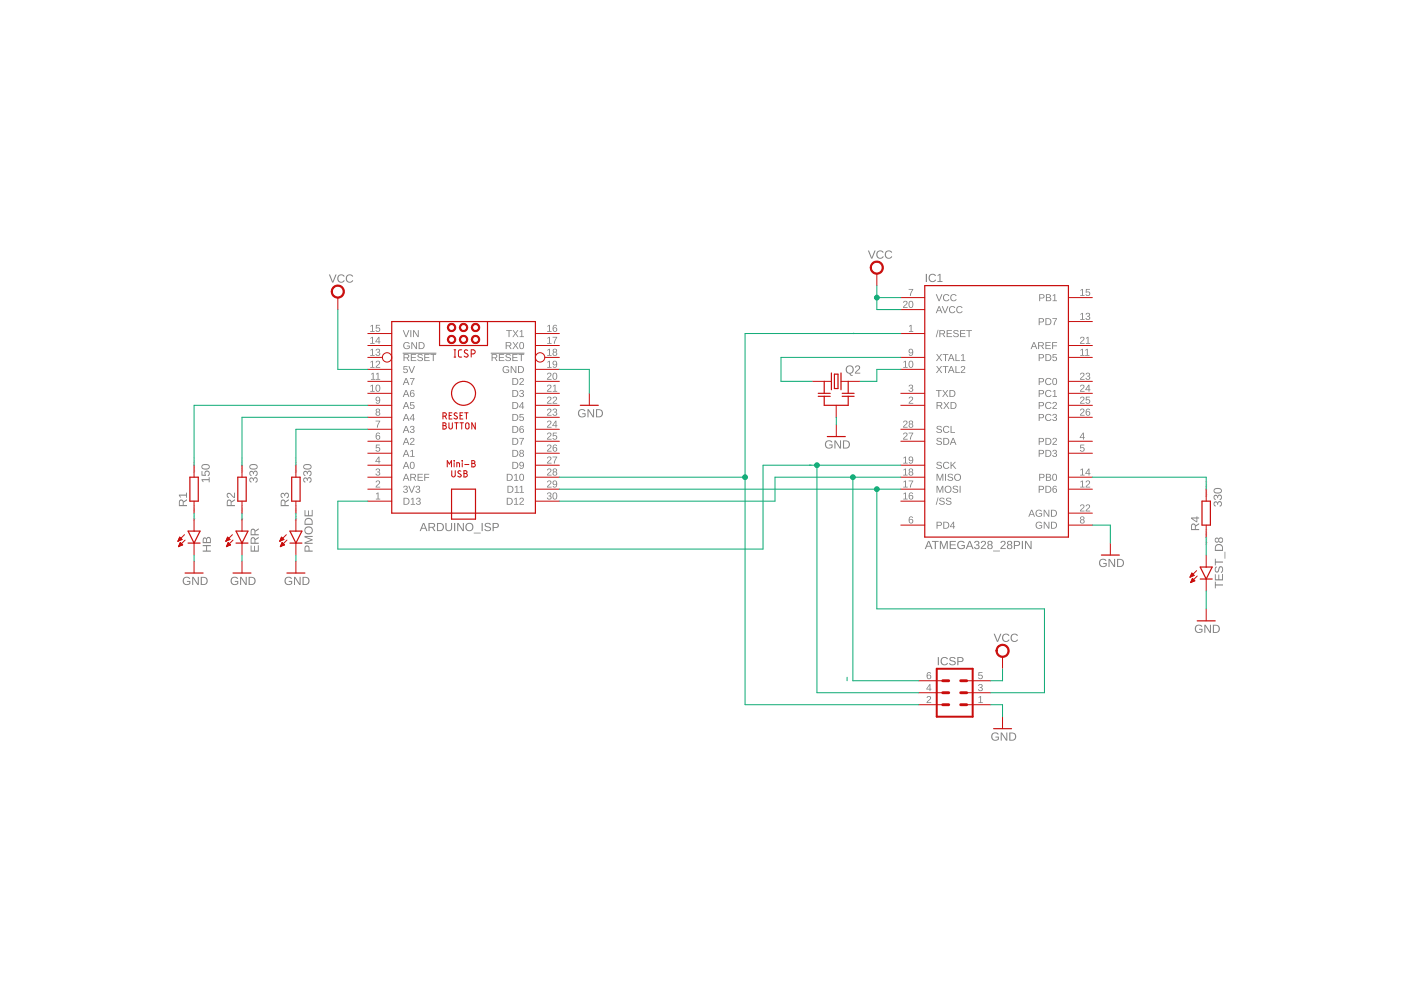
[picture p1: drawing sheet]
<svg xmlns="http://www.w3.org/2000/svg" width="297mm" height="210mm" viewBox="0 0 297 210" stroke-linecap="round" stroke-linejoin="round" font-family="sans-serif">
<g fill="#ffba08">
<path d="M41 110.1v.3l.3-.3v.3l-.1-.2-.2 .2zM41.1 109.8h.2v.2h.2h-.5zM41.1 109.9a.1 .1 0 0 0 .2 0 .1 .1 0 0 0-.2 0zM41 109.7h.3zM41.1 109.4l.1 .2 .1-.2v.1l-.2 .1zM41.1 109.1h.1v.2l.1-.2v.2h-.2zM41.1 109.1l.1 .2zM40.9 108.8a.2 .2 0 0 1 .4 0 .2 .2 0 0 1-.4 0zM41 108.8a.15 .15 0 0 0 .3 0 .15 .15 0 0 0-.3 0zM41 108.4l.3 .2h-.3zM40.9 108.1h.4v.2l-.2 .1v-.2zM41.1 108.2a.1 .1 0 0 0 .2 0 .1 .1 0 0 0-.2 0zM41.1 107.8h.1v.2l.1-.2v.2h-.2zM41.1 107.9l.1 .1zM41 107.6l.3 .1h-.3zM40.9 107.2l.4-.1v.3h-.3z"/>
<path d="M41 100v.2l.3-.2v.2l-.1-.2-.2 .3zM41.1 99.7h.2v.1l.2 .1h-.5zM41.1 99.8a.1 .1 0 0 0 .2 0 .1 .1 0 0 0-.2 0zM41 99.5l.3 .1zM41.1 99.3l.1 .1 .1-.2v.2l-.2 .1zM41.1 98.9h.1v.2l.1-.1v.1h-.2zM41.1 99l.1 .1zM40.9 98.7a.2 .2 0 0 1 .4 0 .2 .2 0 0 1-.4 0zM41 98.7a.15 .15 0 0 0 .3 0 .15 .15 0 0 0-.3 0zM41 98.3l.3 .1h-.3zM40.9 98h.4v.2h-.2v-.2zM41.1 98.1a.1 .1 0 0 0 .2 0 .1 .1 0 0 0-.2 0zM41.1 97.7l.1-.1v.3l.1-.2v.2h-.2zM41.1 97.7l.1 .2zM41 97.4l.3 .2h-.3zM41 97l.3 .2v-.2v.2l-.3-.2v.2z"/>
<path d="M51.1 110.1l.1 .3 .2-.3 .1 .3-.1-.2-.2 .2zM51.2 109.8h.3l-.1 .2h.2h-.4zM51.2 109.9a.1 .1 0 0 0 .2 0 .1 .1 0 0 0-.2 0zM51.2 109.7h.3zM51.2 109.4l.2 .2v-.2l.1 .1-.2 .1zM51.2 109.1h.2v.2l.1-.2v.2h-.3zM51.2 109.1l.1 .2zM51.1 108.8a.2 .2 0 0 1 .4 0 .2 .2 0 0 1-.4 0zM51.1 108.8a.15 .15 0 0 0 .3 0 .15 .15 0 0 0-.3 0zM51.2 108.4l.3 .2h-.3zM51.1 108.1h.4v.2l-.3 .1v-.2zM51.2 108.2a.15 .15 0 0 0 .3 0 .15 .15 0 0 0-.3 0zM51.2 107.8h.2v.2l.1-.2v.2h-.3zM51.2 107.9l.1 .1zM51.2 107.6l.3 .1h-.3zM51.1 107.2l.4-.1v.3h-.3z"/>
<path d="M51.1 100l.1 .2 .2-.2 .1 .2-.1-.2-.2 .3zM51.2 99.7h.3l-.1 .1 .2 .1h-.4zM51.2 99.8a.1 .1 0 0 0 .2 0 .1 .1 0 0 0-.2 0zM51.2 99.5l.3 .1zM51.2 99.3l.2 .1v-.2l.1 .2-.2 .1zM51.2 98.9h.2v.2l.1-.1v.1h-.3zM51.2 99l.1 .1zM51.1 98.7a.2 .2 0 0 1 .4 0 .2 .2 0 0 1-.4 0zM51.1 98.7a.15 .15 0 0 0 .3 0 .15 .15 0 0 0-.3 0zM51.2 98.3l.3 .1h-.3zM51.1 98h.4v.2h-.3v-.2zM51.2 98.1a.15 .15 0 0 0 .3 0 .15 .15 0 0 0-.3 0zM51.2 97.7l.2-.1v.3l.1-.2v.2h-.3zM51.2 97.7l.1 .2zM51.2 97.4l.3 .2h-.3zM51.1 97l.4 .2v-.2v.2l-.3-.2v.2z"/>
<path d="M62.6 110.1v.3l.3-.3v.3l-.1-.2-.2 .2zM62.7 109.8h.2v.2h.1h-.4zM62.7 109.9a.1 .1 0 0 0 .2 0 .1 .1 0 0 0-.2 0zM62.6 109.7h.3zM62.6 109.4l.2 .2 .1-.2v.1l-.2 .1zM62.7 109.1h.1v.2l.1-.2v.2h-.2zM62.7 109.1v.2zM62.5 108.8a.2 .2 0 0 1 .4 0 .2 .2 0 0 1-.4 0zM62.6 108.8a.15 .15 0 0 0 .3 0 .15 .15 0 0 0-.3 0zM62.6 108.4l.3 .2h-.3zM62.5 108.1h.4v.2l-.2 .1v-.2zM62.7 108.2a.1 .1 0 0 0 .2 0 .1 .1 0 0 0-.2 0zM62.7 107.8h.1v.2l.1-.2v.2h-.2zM62.7 107.9v.1zM62.6 107.6l.3 .1h-.3zM62.5 107.2l.4-.1v.3h-.3z"/>
<path d="M62.6 100v.2l.3-.2v.2l-.1-.2-.2 .3zM62.7 99.7h.2v.1l.1 .1h-.4zM62.7 99.8a.1 .1 0 0 0 .2 0 .1 .1 0 0 0-.2 0zM62.6 99.5l.3 .1zM62.6 99.3l.2 .1 .1-.2v.2l-.2 .1zM62.7 98.9h.1v.2l.1-.1v.1h-.2zM62.7 99v.1zM62.5 98.7a.2 .2 0 0 1 .4 0 .2 .2 0 0 1-.4 0zM62.6 98.7a.15 .15 0 0 0 .3 0 .15 .15 0 0 0-.3 0zM62.6 98.3l.3 .1h-.3zM62.5 98h.4v.2h-.2v-.2zM62.7 98.1a.1 .1 0 0 0 .2 0 .1 .1 0 0 0-.2 0zM62.7 97.7l.1-.1v.3l.1-.2v.2h-.2zM62.7 97.7v.2zM62.6 97.4l.3 .2h-.3zM62.6 97l.3 .2v-.2v.2l-.3-.2v.2z"/>
<path d="M255.6 115.2v.2l.3-.2v.3l-.1-.3-.2 .3zM255.7 114.9h.2v.2h.1h-.4zM255.7 115a.1 .1 0 0 0 .2 0 .1 .1 0 0 0-.2 0zM255.6 114.8h.3zM255.6 114.5l.2 .1 .1-.1v.1l-.2 .1zM255.7 114.2l.1-.1v.3l.1-.2v.2h-.2zM255.7 114.2l.1 .2zM255.5 113.9a.2 .2 0 0 1 .4 0 .2 .2 0 0 1-.4 0zM255.6 113.9a.15 .15 0 0 0 .3 0 .15 .15 0 0 0-.3 0zM255.6 113.5l.3 .1h-.3zM255.5 113.2h.4v.2h-.2v-.1zM255.7 113.3a.1 .1 0 0 0 .2 0 .1 .1 0 0 0-.2 0zM255.7 112.9h.1v.2l.1-.2v.2h-.2zM255.7 112.9l.1 .2zM255.6 112.7l.3 .1h-.3zM255.5 112.3l.4-.1v.3l-.3-.1z"/>
<path d="M255.6 105.1v.2l.3-.3v.3l-.1-.2-.2 .2zM255.7 104.7h.2v.2l.1 .1h-.4zM255.7 104.9a.1 .1 0 0 0 .2 0 .1 .1 0 0 0-.2 0zM255.6 104.6l.3 .1zM255.6 104.3l.2 .2 .1-.2v.2h-.2zM255.7 104h.1v.2l.1-.2v.2h-.2zM255.7 104.1l.1 .1zM255.5 103.7a.2 .2 0 0 1 .4 0 .2 .2 0 0 1-.4 0zM255.6 103.7a.15 .15 0 0 0 .3 0 .15 .15 0 0 0-.3 0zM255.6 103.3l.3 .2h-.3zM255.5 103h.4v.2l-.2 .1v-.2zM255.7 103.1a.1 .1 0 0 0 .2 0 .1 .1 0 0 0-.2 0zM255.7 102.7h.1v.2l.1-.1v.1h-.2zM255.7 102.8l.1 .1zM255.6 102.5l.3 .1-.3 .1zM255.6 102.1l.3 .2v-.2v.2l-.3-.2v.2z"/>
</g>
<g fill="#808080">
<path d="M192.6 61.3h1l-.5 1.4h-.2l.1-.4 .4-.9h-.8z"/>
<path d="M229 94.3h.9v.1h-.7v.5a.5 .5 0 0 1 .7 .2 .5 .5 0 0 1-.3 .7 .5 .5 0 0 1-.6-.4l.5 .2a.34 .34 0 0 0 .2-.5 .34 .34 0 0 0-.5 0h-.2z"/>
<path d="M192.8 81.7a.43 .43 0 0 1 .7-.1 .43 .43 0 0 1-.2 .7 .39 .39 0 0 1 .3 .5 .39 .39 0 0 1-.5 .3l-.4-.3-.1-.1h.2a.3 .3 0 0 0 .4 .2 .3 .3 0 0 0 .1-.5h-.3v-.2a.29 .29 0 0 0 .4-.1 .29 .29 0 0 0-.2-.4 .29 .29 0 0 0-.4 .3l-.2-.1z"/>
<path d="M192.8 84.2a.5 .5 0 0 1 .8 .2 .5 .5 0 0 1-.5 .7l-.2 .3h.7v.2h-1l.6-.7a.3 .3 0 0 0 .2-.5 .3 .3 0 0 0-.6 .1h-.1z"/>
<path d="M192.7 69.1l.6-.2v1.3h.3v.2h-.9v-.2h.4v-1.1l-.4 .2z"/>
<path d="M196.8 114.7h.2l.7 1.7h-.2l-.2-.5h-.8l-.2 .5h-.2zM196.9 114.9l-.3 .8h.6zM197.6 114.7h1.4v.2h-.6v1.5h-.2v-1.5h-.6zM199.3 114.7h.3l.5 1.5 .5-1.5h.3v1.7h-.2v-1.5l-.5 1.5h-.2l-.5-1.5v1.5h-.2zM201.3 114.7h1.4v.2h-1.1v.5h1v.2h-1v.6h1.1v.2h-1.4zM203.2 114.9a.9 .9 0 0 1 1.3 .2h-.2a.68 .68 0 0 0-.9 0 .68 .68 0 0 0-.1 1 .68 .68 0 0 0 .9 0l.2-.4h-.6v-.1h.8v.5a.94 .94 0 0 1-1.4 .1 .94 .94 0 0 1 0-1.3zM205.5 114.7h.2l.7 1.7h-.2l-.2-.5h-.8l-.2 .5h-.2zM205.6 114.9l-.3 .8h.6zM206.7 114.8a.5 .5 0 0 1 .8 0 .5 .5 0 0 1-.2 .7 .51 .51 0 0 1 .2 .8 .51 .51 0 0 1-.8 0l-.2-.3 .2-.1a.35 .35 0 0 0 .5 .4 .35 .35 0 0 0 .2-.6l-.5-.1v-.2a.33 .33 0 0 0 .5-.1 .33 .33 0 0 0-.2-.5 .33 .33 0 0 0-.4 .3h-.3zM208.1 114.8a.55 .55 0 0 1 .9 .1 .55 .55 0 0 1-.3 .8l-.5 .5h.9v.2h-1.2l.1-.3 .5-.5a.37 .37 0 0 0 .3-.5 .37 .37 0 0 0-.6-.1l-.3 .1zM209.5 114.8a.51 .51 0 0 1 .7-.1 .51 .51 0 0 1 .1 .8h-.2a.5 .5 0 0 1 .2 .8 .5 .5 0 0 1-.8 0 .5 .5 0 0 1 .1-.8l-.2-.3zM209.6 115.1a.32 .32 0 0 0 .6 0 .32 .32 0 0 0-.6 0zM209.5 115.9a.4 .4 0 0 0 .8 0 .4 .4 0 0 0-.8 0zM210.5 116.7h1.5v.2h-1.5zM212.3 114.8a.55 .55 0 0 1 .8 .1 .55 .55 0 0 1-.3 .8l-.5 .5h.9v.2h-1.1l.1-.3 .4-.5a.37 .37 0 0 0 .4-.5 .37 .37 0 0 0-.6-.1l-.3 .1zM213.7 114.8a.51 .51 0 0 1 .7-.1 .51 .51 0 0 1 0 .8h-.1a.5 .5 0 0 1 .1 .8 .5 .5 0 0 1-.7 0 .5 .5 0 0 1 .1-.8l-.3-.3zM213.7 115.1a.35 .35 0 0 0 .7 0 .35 .35 0 0 0-.7 0zM213.7 115.9a.36 .36 0 0 0 .7 0 .36 .36 0 0 0-.7 0zM215 114.7h.7a.53 .53 0 0 1 .6 .5 .53 .53 0 0 1-.6 .5h-.5v.7h-.2zM215.2 114.9v.7l.7-.1a.35 .35 0 0 0 0-.6zM216.7 114.7h.2v1.7h-.2zM217.3 114.7h.3l.9 1.5v-1.5h.2v1.7h-.3l-.9-1.5v1.5h-.2z"/>
<path d="M175.1 93.6a.9 .9 0 0 1 1.4 .2h-.2a.68 .68 0 0 0-1 0 .68 .68 0 0 0 0 .9 .68 .68 0 0 0 .9 .1l.1-.4h-.5v-.2h.7v.6a.94 .94 0 0 1-1.3 .1 .94 .94 0 0 1-.1-1.3zM176.9 93.4h.3l.9 1.5v-1.5h.2v1.7h-.3l-.9-1.5v1.5h-.2zM178.7 93.4h.6a.86 .86 0 0 1 .9 .8 .86 .86 0 0 1-.8 .9h-.7zM179 93.6v1.3a.73 .73 0 0 0 1-.7 .73 .73 0 0 0-1-.6z"/>
<path d="M233.2 118.7a.9 .9 0 0 1 1.4 .2h-.2a.68 .68 0 0 0-1 0 .68 .68 0 0 0 0 1 .68 .68 0 0 0 .9 0l.1-.3h-.5v-.2h.7v.6a.94 .94 0 0 1-1.3 0 .94 .94 0 0 1-.1-1.3zM235 118.5h.3l.9 1.5v-1.5h.2v1.7h-.3l-.9-1.4v1.4h-.2zM236.8 118.5h.6a.86 .86 0 0 1 .9 .8 .86 .86 0 0 1-.8 .9h-.7zM237.1 118.7v1.3a.73 .73 0 0 0 1-.6 .73 .73 0 0 0-1-.7z"/>
<path d="M122.8 87a.9 .9 0 0 1 1.3 .1l-.2 .1a.68 .68 0 0 0-.9 0 .68 .68 0 0 0-.1 .9 .68 .68 0 0 0 .9 .1l.2-.4h-.6v-.2h.8v.6a.94 .94 0 0 1-1.4 .1 .94 .94 0 0 1 0-1.3zM124.6 86.8h.2l1 1.4-.1-1.4h.3v1.7h-.3l-.9-1.5v1.5h-.2zM126.4 86.8h.5a.86 .86 0 0 1 .9 .8 .86 .86 0 0 1-.8 .9h-.6zM126.6 86.9v1.4a.73 .73 0 0 0 1-.7 .73 .73 0 0 0-1-.7z"/>
<path d="M184 53.1h.3l.5 1.5 .6-1.5h.3l-.8 1.7h-.2zM186 53.3a.86 .86 0 0 1 1.4 .2l-.3 .1a.63 .63 0 0 0-.9-.1 .63 .63 0 0 0 0 1 .63 .63 0 0 0 1-.2l.2 .1a.88 .88 0 0 1-1.3 .3 .88 .88 0 0 1-.1-1.4zM187.8 53.3a.86 .86 0 0 1 1.4 .2l-.3 .1a.63 .63 0 0 0-.9-.1 .63 .63 0 0 0 .1 1 .63 .63 0 0 0 .9-.2l.2 .1a.88 .88 0 0 1-1.3 .3 .88 .88 0 0 1-.1-1.4z"/>
<path d="M69.7 58.2h.3l.5 1.5 .6-1.5h.3l-.7 1.7h-.3zM71.7 58.4a.86 .86 0 0 1 1.4 .2l-.2 .1a.63 .63 0 0 0-1-.1 .63 .63 0 0 0 .1 1 .63 .63 0 0 0 .9-.2l.2 .1a.88 .88 0 0 1-1.3 .3 .88 .88 0 0 1-.1-1.4zM73.5 58.4a.86 .86 0 0 1 1.4 .2l-.2 .1a.63 .63 0 0 0-1-.1 .63 .63 0 0 0 .1 1 .63 .63 0 0 0 .9-.2l.2 .1a.88 .88 0 0 1-1.3 .3 .88 .88 0 0 1-.1-1.4z"/>
<path d="M210.4 155.5a.9 .9 0 0 1 1.3 .2l-.2 .1a.68 .68 0 0 0-.9-.1 .68 .68 0 0 0-.1 1 .68 .68 0 0 0 1 .1l.1-.4h-.5v-.2h.7v.6a.94 .94 0 0 1-1.4 .1 .94 .94 0 0 1 0-1.4zM212.2 155.3h.2l1 1.5v-1.5h.2v1.7h-.3l-.9-1.4v1.4h-.2zM214 155.3h.5a.86 .86 0 0 1 1 .8 .86 .86 0 0 1-.9 .9h-.6zM214.2 155.5v1.3a.73 .73 0 0 0 1-.6 .73 .73 0 0 0-1-.7z"/>
<path d="M210.7 134.4h.2l.6 1.5 .6-1.5h.2l-.7 1.7h-.2zM212.7 134.6a.86 .86 0 0 1 1.3 .2h-.2a.63 .63 0 0 0-.9 0 .63 .63 0 0 0 0 .9 .63 .63 0 0 0 .9-.1l.2 .1a.88 .88 0 0 1-1.3 .2 .88 .88 0 0 1 0-1.3zM214.5 134.6a.86 .86 0 0 1 1.3 .2h-.2a.63 .63 0 0 0-.9 0 .63 .63 0 0 0 0 .9 .63 .63 0 0 0 .9-.1l.2 .1a.88 .88 0 0 1-1.3 .2 .88 .88 0 0 1 0-1.3z"/>
<path d="M42.7 101.6h1.6v-.4h.1v1.1h-.1v-.5h-1.4l.3 .4h-.2zM42.7 99.9h.2v.7l.6 .1a.59 .59 0 0 1 .2-.9 .59 .59 0 0 1 .8 .4 .59 .59 0 0 1-.4 .8l-.1-.3a.38 .38 0 0 0 .2-.5 .38 .38 0 0 0-.6-.1 .38 .38 0 0 0 .1 .6v.2l-1-.1zM42.8 98.6a1.02 1.02 0 0 1 1.7 .4 .95 .95 0 0 1-.9 .6 .95 .95 0 0 1-.9-.6zM42.9 98.8a.66 .66 0 0 0 .4 .6 .66 .66 0 0 0 .7-.1 .41 .41 0 0 0 .2-.6 .41 .41 0 0 0-.6-.1z"/>
<path d="M53 101.4l.5-.2 .2 .4a.51 .51 0 0 1 .8-.3 .51 .51 0 0 1 .1 .8l-.4 .3-.1-.3a.35 .35 0 0 0 .3-.5 .35 .35 0 0 0-.5-.1l-.1 .4h-.2a.33 .33 0 0 0-.1-.4 .33 .33 0 0 0-.5 .2 .33 .33 0 0 0 .3 .4v.2l-.4-.3zM53 100l.5-.2 .2 .4a.51 .51 0 0 1 .8-.3 .51 .51 0 0 1 .1 .8l-.4 .3-.1-.3a.35 .35 0 0 0 .3-.4 .35 .35 0 0 0-.5-.2l-.1 .4h-.2a.33 .33 0 0 0-.1-.4 .33 .33 0 0 0-.5 .2 .33 .33 0 0 0 .3 .4v.2l-.4-.3zM53 98.6a1.02 1.02 0 0 1 1.6 .4 .95 .95 0 0 1-.9 .6 .95 .95 0 0 1-.8-.6zM53.1 98.8a.66 .66 0 0 0 .4 .6 .66 .66 0 0 0 .6-.1 .41 .41 0 0 0 .3-.6 .41 .41 0 0 0-.7-.1z"/>
<path d="M64.4 101.4l.5-.2 .3 .4a.51 .51 0 0 1 .7-.3 .51 .51 0 0 1 .1 .8l-.4 .3v-.3a.35 .35 0 0 0 .3-.5 .35 .35 0 0 0-.6-.1v.4h-.2a.33 .33 0 0 0-.2-.4 .33 .33 0 0 0-.5 .2 .33 .33 0 0 0 .4 .4l-.1 .2-.4-.3zM64.4 100l.5-.2 .3 .4a.51 .51 0 0 1 .7-.3 .51 .51 0 0 1 .1 .8l-.4 .3v-.3a.35 .35 0 0 0 .3-.4 .35 .35 0 0 0-.6-.2v.4h-.2a.33 .33 0 0 0-.2-.4 .33 .33 0 0 0-.5 .2 .33 .33 0 0 0 .4 .4l-.1 .2-.4-.3zM64.4 98.6a1.02 1.02 0 0 1 1.7 .4 .95 .95 0 0 1-.9 .6 .95 .95 0 0 1-.9-.6zM64.5 98.8a.66 .66 0 0 0 .4 .6 .66 .66 0 0 0 .7-.1 .41 .41 0 0 0 .2-.6 .41 .41 0 0 0-.6-.1z"/>
<path d="M257.4 106.4l.5-.1 .3 .4a.51 .51 0 0 1 .7-.4 .51 .51 0 0 1 .1 .8l-.4 .3v-.2a.35 .35 0 0 0 .3-.5 .35 .35 0 0 0-.6-.1v.4h-.2a.33 .33 0 0 0-.2-.5 .33 .33 0 0 0-.4 .3 .33 .33 0 0 0 .3 .4l-.1 .2-.4-.3zM257.4 105l.5-.1 .3 .4a.51 .51 0 0 1 .7-.4 .51 .51 0 0 1 .1 .8l-.4 .3v-.2a.35 .35 0 0 0 .3-.5 .35 .35 0 0 0-.6-.1v.4h-.2a.33 .33 0 0 0-.2-.5 .33 .33 0 0 0-.4 .3 .33 .33 0 0 0 .3 .4l-.1 .2-.4-.3zM257.4 103.7a1.02 1.02 0 0 1 1.7 .4 .95 .95 0 0 1-.9 .5 .95 .95 0 0 1-.9-.6zM257.5 103.9a.66 .66 0 0 0 .4 .6 .66 .66 0 0 0 .7-.1 .41 .41 0 0 0 .2-.6 .41 .41 0 0 0-.6-.1z"/>
<path d="M39 122.5a.9 .9 0 0 1 1.3 .2l-.2 .1a.68 .68 0 0 0-.9-.1 .68 .68 0 0 0-.1 1 .68 .68 0 0 0 .9 .1l.1-.4h-.5v-.2h.8v.6a.94 .94 0 0 1-1.4 .1 .94 .94 0 0 1 0-1.4zM40.8 122.3h.2l1 1.5-.1-1.5h.2v1.7h-.2l-1-1.4 .1 1.4h-.2zM42.6 122.3h.5a.86 .86 0 0 1 .9 .8 .86 .86 0 0 1-.8 .9h-.6zM42.8 122.5v1.3a.73 .73 0 0 0 1-.6 .73 .73 0 0 0-1-.7z"/>
<path d="M49.1 122.5a.9 .9 0 0 1 1.4 .2l-.2 .1a.68 .68 0 0 0-1-.1 .68 .68 0 0 0 0 1 .68 .68 0 0 0 .9 .1l.1-.4h-.5v-.2h.7v.6a.94 .94 0 0 1-1.3 .1 .94 .94 0 0 1-.1-1.4zM50.9 122.3h.3l.9 1.5v-1.5h.2v1.7h-.3l-.9-1.4v1.4h-.2zM52.7 122.3h.6a.86 .86 0 0 1 .9 .8 .86 .86 0 0 1-.8 .9h-.7zM52.9 122.5v1.3a.73 .73 0 0 0 1.1-.6 .73 .73 0 0 0-1.1-.7z"/>
<path d="M60.5 122.5a.9 .9 0 0 1 1.4 .2l-.2 .1a.68 .68 0 0 0-1-.1 .68 .68 0 0 0 0 1 .68 .68 0 0 0 .9 .1l.1-.4h-.5v-.2h.7v.6a.94 .94 0 0 1-1.3 .1 .94 .94 0 0 1-.1-1.4zM62.3 122.3h.3l.9 1.5v-1.5h.2v1.7h-.2l-1-1.4v1.4h-.2zM64.1 122.3h.6a.86 .86 0 0 1 .9 .8 .86 .86 0 0 1-.8 .9h-.7zM64.4 122.5v1.3a.73 .73 0 0 0 1-.6 .73 .73 0 0 0-1-.7z"/>
<path d="M253.5 132.7a.9 .9 0 0 1 1.4 .1l-.2 .1a.68 .68 0 0 0-1 0 .68 .68 0 0 0 0 .9 .68 .68 0 0 0 .9 .1l.1-.4h-.5v-.2h.8v.6a.94 .94 0 0 1-1.4 .1 .94 .94 0 0 1-.1-1.3zM255.3 132.5h.3l.9 1.4v-1.4h.2v1.7h-.2l-1-1.5 .1 1.5h-.3zM257.2 132.5h.5a.86 .86 0 0 1 .9 .8 .86 .86 0 0 1-.8 .9h-.6zM257.4 132.7v1.3a.73 .73 0 0 0 1-.7 .73 .73 0 0 0-1-.6z"/>
<path d="M198.7 98l.6-.1 .4 .3-.2 .1a.34 .34 0 0 0-.4-.3 .34 .34 0 0 0-.3 .4 .71 .71 0 0 1 .9 .8l-.4 .2a.64 .64 0 0 1-.8-.4h.2a.39 .39 0 0 0 .5 .3 .39 .39 0 0 0 .3-.5l-.6-.1a.38 .38 0 0 1-.3-.3 .38 .38 0 0 1 .1-.4zM200.1 98.1l.8-.2 .4 .4h-.2a.54 .54 0 0 0-.8 0 .54 .54 0 0 0 0 .8 .54 .54 0 0 0 .8-.1h.2a.75 .75 0 0 1-1.1 .3 .75 .75 0 0 1-.1-1.2zM201.5 97.9h.2v.8l.7-.8h.3l-.6 .7 .7 .8h-.3l-.6-.7-.2 .1v.6h-.2z"/>
<path d="M191.6 97.1l.5-.3v1.3h.3v.2h-.9v-.2h.4v-1.1l-.3 .2zM192.8 96.9a.6 .6 0 0 1 .7 .1 .6 .6 0 0 1 .1 .8 .49 .49 0 0 1-.4 .5 .49 .49 0 0 1-.5-.3l.5 .1 .2-.5a.47 .47 0 0 1-.7 0 .47 .47 0 0 1 .1-.7zM192.8 97.3a.33 .33 0 0 0 .6 0 .33 .33 0 0 0-.6 0z"/>
<path d="M198.5 77.6h.2l.4 .6 .4-.6h.2l-.5 .7 .6 .8h-.2l-.5-.7-.4 .7h-.3l.6-.8zM199.9 77.6h1.2v.2h-.5v1.3h-.2v-1.3h-.5zM201.6 77.6h.2l.6 1.5h-.2l-.2-.4h-.7l-.1 .4h-.2zM201.7 77.8l-.3 .7h.6zM202.6 77.6h.2v1.3h.7v.2h-.9zM203.8 77.7a.5 .5 0 0 1 .8 .2 .5 .5 0 0 1-.4 .7l-.3 .3h.8v.2h-1l.5-.7a.3 .3 0 0 0 .2-.5 .3 .3 0 0 0-.5 .1h-.2z"/>
<path d="M191.6 76.7l.5-.2v1.3h.3v.2h-.9v-.2h.4v-1.1l-.3 .2zM192.8 76.6a.61 .61 0 0 1 .8 .1 .61 .61 0 0 1 0 .8 .53 .53 0 0 1-.6 .5 .53 .53 0 0 1-.4-.8zM193 76.7a.83 .83 0 0 0 .1 1.1 .73 .73 0 0 0 0-1.2z"/>
<path d="M198.5 75.1h.2l.4 .6 .4-.6h.2l-.5 .7 .6 .7h-.2l-.5-.6-.4 .6h-.3l.6-.7zM199.9 75.1h1.2v.1h-.5v1.3h-.2v-1.3h-.5zM201.6 75.1h.2l.6 1.4h-.2l-.2-.4h-.7l-.1 .4h-.2zM201.7 75.2l-.3 .8h.6zM202.6 75.1h.2v1.3h.7v.1h-.9zM203.8 75.3l.5-.2v1.3h.4v.1h-1v-.1h.4v-1.1l-.3 .2z"/>
<path d="M192.8 74.1a.6 .6 0 0 1 .7 0 .6 .6 0 0 1 .1 .8 .49 .49 0 0 1-.4 .5 .49 .49 0 0 1-.5-.3l.5 .2 .2-.6a.47 .47 0 0 1-.7 .1 .47 .47 0 0 1 .1-.7zM192.8 74.5a.33 .33 0 0 0 .6 0 .33 .33 0 0 0-.6 0z"/>
<path d="M219.8 110.8l.7-.2 .4 .3-.2 .1a.58 .58 0 0 0-.8 0 .58 .58 0 0 0 .1 .8 .58 .58 0 0 0 .8 0v-.3h-.5v-.1h.7v.5a.8 .8 0 0 1-1.2 0 .8 .8 0 0 1 0-1.1zM221.3 110.6h.2l.8 1.3v-1.3h.2v1.5h-.3l-.7-1.3v1.3h-.2zM222.8 110.6h.5a.74 .74 0 0 1 .8 .7 .74 .74 0 0 1-.7 .8h-.6zM223 110.8v1.1a.62 .62 0 0 0 .9-.5 .62 .62 0 0 0-.9-.6z"/>
<path d="M229.1 109.6a.43 .43 0 0 1 .7-.1 .43 .43 0 0 1-.1 .7 .42 .42 0 0 1 .1 .6 .42 .42 0 0 1-.7 0 .42 .42 0 0 1 .2-.6l-.3-.2zM229.2 109.9a.27 .27 0 0 0 .5 0 .27 .27 0 0 0-.5 0zM229.2 110.6a.31 .31 0 0 0 .6 0 .31 .31 0 0 0-.6 0z"/>
<path d="M198.4 62.4h.2l.5 1.3 .5-1.3h.2l-.6 1.5h-.2zM200.1 62.6l.8-.2 .4 .3-.2 .1a.54 .54 0 0 0-.8-.1 .54 .54 0 0 0 0 .9 .54 .54 0 0 0 .8-.2l.2 .1a.75 .75 0 0 1-1.1 .2 .75 .75 0 0 1-.1-1.1zM201.7 62.6l.7-.2 .4 .3-.2 .1a.54 .54 0 0 0-.8-.1 .54 .54 0 0 0 .1 .9 .54 .54 0 0 0 .8-.2l.1 .1a.75 .75 0 0 1-1.1 .2 .75 .75 0 0 1 0-1.1z"/>
<path d="M218.6 108.1h.2l.6 1.5h-.2l-.1-.5h-.7l-.2 .5h-.2zM218.7 108.2l-.2 .8h.5zM219.7 108.3l.8-.2 .4 .3-.2 .1a.58 .58 0 0 0-.8 0 .58 .58 0 0 0 0 .8 .58 .58 0 0 0 .9 0v-.3h-.5v-.2h.6v.5a.8 .8 0 0 1-1.1 .1 .8 .8 0 0 1-.1-1.1zM221.3 108.1h.2l.8 1.2v-1.2h.2v1.5h-.3l-.8-1.3 .1 1.3h-.2zM222.8 108.1h.5a.74 .74 0 0 1 .8 .7 .74 .74 0 0 1-.7 .8h-.6zM223 108.2v1.2a.62 .62 0 0 0 .9-.6 .62 .62 0 0 0-.9-.6z"/>
<path d="M229.1 107a.5 .5 0 0 1 .8 .3 .5 .5 0 0 1-.4 .6l-.3 .4h.8v.1h-1l.5-.7a.3 .3 0 0 0 .2-.5 .3 .3 0 0 0-.5 .1h-.2zM230.3 107a.5 .5 0 0 1 .8 .3 .5 .5 0 0 1-.4 .6l-.3 .4h.7v.1h-.9l.5-.7a.3 .3 0 0 0 .2-.5 .3 .3 0 0 0-.5 .1h-.2z"/>
<path d="M219.1 72.5h.2l.6 1.5h-.2l-.1-.4h-.7l-.2 .4h-.2zM219.2 72.7l-.3 .7h.6zM220.1 72.5h.7a.43 .43 0 0 1 .5 .4 .43 .43 0 0 1-.3 .5l.4 .6h-.3l-.3-.6h-.5v.6h-.2zM220.3 72.7v.5h.5a.28 .28 0 0 0 .3-.2 .28 .28 0 0 0-.3-.3zM221.6 72.5h1.2v.2h-1v.5h.9v.1h-.9v.5h1v.2h-1.2zM223.1 72.5h1v.2h-.8v.5h.8v.2h-.8v.6h-.2z"/>
<path d="M229.1 71.5a.5 .5 0 0 1 .8 .2 .5 .5 0 0 1-.4 .7l-.3 .3h.8v.2h-1l.5-.7a.3 .3 0 0 0 .2-.5 .3 .3 0 0 0-.5 .1h-.2zM230.3 71.7l.5-.3v1.3h.3v.2h-.9v-.2h.4v-1.1l-.3 .2z"/>
<path d="M199 64.9h.2l.6 1.5h-.2l-.2-.4h-.6l-.2 .4h-.2zM199.1 65.1l-.3 .7h.6zM199.7 64.9h.2l.5 1.3 .5-1.3h.2l-.6 1.5h-.2zM201.4 65.1l.7-.2 .4 .4h-.2a.54 .54 0 0 0-.8 0 .54 .54 0 0 0 .1 .8 .54 .54 0 0 0 .8-.2l.2 .1a.75 .75 0 0 1-1.2 .2 .75 .75 0 0 1 0-1.1zM202.9 65.1l.8-.2 .4 .4h-.2a.54 .54 0 0 0-.8 0 .54 .54 0 0 0 0 .8 .54 .54 0 0 0 .8-.2l.2 .1a.75 .75 0 0 1-1.1 .2 .75 .75 0 0 1-.1-1.1z"/>
<path d="M191.6 63.9a.5 .5 0 0 1 .8 .2 .5 .5 0 0 1-.4 .7l-.3 .3h.7v.2h-.9l.5-.7a.3 .3 0 0 0 .2-.5 .3 .3 0 0 0-.5 .1h-.2zM192.8 63.9a.61 .61 0 0 1 .8 .1 .61 .61 0 0 1 0 .8 .53 .53 0 0 1-.6 .5 .53 .53 0 0 1-.4-.8zM193 64a.83 .83 0 0 0 .1 1.1 .73 .73 0 0 0 0-1.2z"/>
<path d="M198.6 100.5h.2l.5 1.2 .4-1.2h.3v1.4h-.2v-1.3l-.4 1.3h-.2l-.5-1.3v1.3h-.1zM200.4 100.5h.2v1.4h-.2zM201.1 100.5h.6l.4 .3h-.2a.34 .34 0 0 0-.4-.2 .34 .34 0 0 0-.3 .4 .71 .71 0 0 1 .9 .7l-.4 .2a.64 .64 0 0 1-.8-.3l.2-.1a.39 .39 0 0 0 .4 .3 .39 .39 0 0 0 .3-.4l-.5-.2a.38 .38 0 0 1-.3-.2 .38 .38 0 0 1 .1-.5zM202.2 101.2a.8 .8 0 0 1 1.6 0 .8 .8 0 0 1-1.6 0zM202.4 101.2a.6 .6 0 0 0 1.2 0 .6 .6 0 0 0-1.2 0z"/>
<path d="M191.6 99.6l.5-.2v1.3h.3v.1h-.9v-.1h.4v-1.2l-.3 .3zM192.8 99.4a.43 .43 0 0 1 .7 0 .43 .43 0 0 1-.2 .6 .42 .42 0 0 1 .2 .7 .42 .42 0 0 1-.7 0 .42 .42 0 0 1 .1-.7l-.2-.2zM192.9 99.7a.27 .27 0 0 0 .5 0 .27 .27 0 0 0-.5 0zM192.8 100.4a.31 .31 0 0 0 .6 0 .31 .31 0 0 0-.6 0z"/>
<path d="M198.6 103h.2l.5 1.3 .4-1.3h.3v1.5h-.2v-1.3l-.4 1.3h-.2l-.5-1.3v1.3h-.1zM200.2 103.7a.76 .76 0 0 1 1.5 0 .76 .76 0 0 1-1.5 0zM200.4 103.7a.57 .57 0 0 0 1.1 0 .57 .57 0 0 0-1.1 0zM202.1 103.1l.7-.1 .3 .3-.2 .1a.34 .34 0 0 0-.4-.3 .34 .34 0 0 0-.2 .4 .71 .71 0 0 1 .8 .8l-.4 .2a.64 .64 0 0 1-.8-.4h.2a.39 .39 0 0 0 .5 .3 .39 .39 0 0 0 .3-.5l-.5-.1a.38 .38 0 0 1-.4-.3 .38 .38 0 0 1 .1-.4zM203.5 103h.2v1.5h-.2z"/>
<path d="M191.6 102.1l.5-.2v1.3h.3v.2h-.9v-.2h.4v-1.1l-.3 .2zM192.6 101.9h1l-.5 1.5h-.2l.1-.4 .4-1h-.8z"/>
<path d="M198.8 105.5h.2l-.4 1.5h-.2zM199.3 105.6l.6-.1 .4 .4h-.2a.34 .34 0 0 0-.4-.3 .34 .34 0 0 0-.3 .5 .71 .71 0 0 1 .9 .7l-.4 .2a.64 .64 0 0 1-.8-.3l.2-.1a.39 .39 0 0 0 .4 .3 .39 .39 0 0 0 .3-.4l-.5-.2a.38 .38 0 0 1-.3-.3 .38 .38 0 0 1 .1-.4zM200.7 105.6l.7-.1 .3 .4h-.2a.34 .34 0 0 0-.4-.3 .34 .34 0 0 0-.2 .5 .71 .71 0 0 1 .8 .7l-.4 .2a.64 .64 0 0 1-.8-.3l.2-.1a.39 .39 0 0 0 .5 .3 .39 .39 0 0 0 .3-.4l-.6-.2a.38 .38 0 0 1-.3-.3 .38 .38 0 0 1 .1-.4z"/>
<path d="M191.6 104.7l.5-.3v1.3h.3v.2h-.9v-.2h.4v-1.1l-.3 .2zM192.9 104.5l.5-.1 .2 .3-.6-.1-.2 .5a.47 .47 0 0 1 .8 .1 .47 .47 0 0 1-.2 .7 .47 .47 0 0 1-.7-.3v-.6zM192.8 105.4a.31 .31 0 0 0 .6 0 .31 .31 0 0 0-.6 0z"/>
<path d="M220.2 103h.6a.45 .45 0 0 1 .6 .4 .45 .45 0 0 1-.5 .5h-.5v.6h-.2zM220.4 103.2v.5l.7-.1-.1-.4zM221.6 103h.5a.74 .74 0 0 1 .8 .7 .74 .74 0 0 1-.7 .8h-.6zM221.8 103.2v1.1a.62 .62 0 0 0 .9-.6 .62 .62 0 0 0-.9-.5zM223.4 103.1l.4-.1 .3 .3-.6-.1-.2 .5a.47 .47 0 0 1 .7 .1 .47 .47 0 0 1-.2 .7 .47 .47 0 0 1-.6-.3l-.1-.7zM223.3 104a.31 .31 0 0 0 .6 0 .31 .31 0 0 0-.6 0z"/>
<path d="M229.1 102.1l.5-.2v1.3h.4v.2h-1v-.2h.4v-1.1l-.3 .2zM230.3 102a.5 .5 0 0 1 .8 .2 .5 .5 0 0 1-.4 .7l-.3 .3h.7v.2h-.9l.5-.8a.3 .3 0 0 0 .2-.5 .3 .3 0 0 0-.5 .2h-.2z"/>
<path d="M220.3 100.5h.6a.45 .45 0 0 1 .6 .4 .45 .45 0 0 1-.5 .5h-.5v.5h-.2zM220.5 100.6v.6l.7-.1-.1-.4zM221.8 100.5l1 .1v.3l-.3 .3 .4 .2-.1 .4-1 .1zM222 100.6v.5l.6-.1-.1-.3zM222 101.2v.6l.7-.2-.2-.3zM223.3 100.5a.61 .61 0 0 1 .8 .2 .61 .61 0 0 1 0 .7 .53 .53 0 0 1-.6 .5 .53 .53 0 0 1-.4-.7zM223.5 100.6a.83 .83 0 0 0 .1 1.2 .73 .73 0 0 0 0-1.2z"/>
<path d="M229.1 99.6l.5-.2v1.3h.4v.1h-1v-.1h.4v-1.2l-.3 .3zM230.8 99.4h.2v.9h.2v.2h-.2v.3h-.2v-.3h-.7zM230.8 99.6l-.5 .7h.5z"/>
<path d="M220.2 67.5h.6a.45 .45 0 0 1 .6 .4 .45 .45 0 0 1-.5 .5h-.5v.5h-.2zM220.4 67.6v.6l.7-.1-.1-.4zM221.6 67.5h.5a.74 .74 0 0 1 .8 .7 .74 .74 0 0 1-.7 .7h-.6zM221.8 67.6v1.2a.62 .62 0 0 0 .9-.6 .62 .62 0 0 0-.9-.6zM223.1 67.5h1l-.5 1.4h-.2l.1-.4 .4-.9h-.8z"/>
<path d="M229.1 66.6l.5-.3v1.4h.4v.1h-1v-.1h.4v-1.2l-.3 .3zM230.3 66.4a.43 .43 0 0 1 .7 0 .43 .43 0 0 1-.2 .7 .39 .39 0 0 1 .3 .4 .39 .39 0 0 1-.4 .3l-.5-.2-.1-.2h.2a.3 .3 0 0 0 .4 .3 .3 .3 0 0 0 .2-.5l-.4-.1v-.1a.29 .29 0 0 0 .4-.2 .29 .29 0 0 0-.2-.3 .29 .29 0 0 0-.3 .2h-.2z"/>
<path d="M220.3 62.4h.6a.45 .45 0 0 1 .6 .4 .45 .45 0 0 1-.5 .5h-.5v.6h-.2zM220.5 62.5v.6l.7-.1-.1-.4zM221.8 62.4l1 .1v.4l-.3 .2 .4 .2-.1 .4-1 .2zM222 62.5v.5l.6-.1-.1-.3zM222 63.2v.5l.7-.2-.2-.3zM223.2 62.6l.5-.2v1.3h.4v.2h-.9v-.2h.3v-1.1l-.3 .2z"/>
<path d="M229.1 61.5l.5-.2v1.3h.4v.1h-1v-.1h.4v-1.2l-.3 .3zM230.2 61.3h.9v.1h-.7v.5a.5 .5 0 0 1 .7 .2 .5 .5 0 0 1-.3 .7 .5 .5 0 0 1-.7-.4l.5 .2a.34 .34 0 0 0 .3-.5 .34 .34 0 0 0-.5 0h-.2z"/>
<path d="M220.2 75.1h.6a.45 .45 0 0 1 .6 .4 .45 .45 0 0 1-.5 .5h-.5v.5h-.2zM220.4 75.2v.6l.7-.1-.1-.4zM221.6 75.1h.5a.74 .74 0 0 1 .8 .7 .74 .74 0 0 1-.7 .7h-.6zM221.8 75.2v1.2a.62 .62 0 0 0 .9-.6 .62 .62 0 0 0-.9-.6zM223.2 75.1h.8v.1h-.6l-.1 .5a.5 .5 0 0 1 .8 .2 .5 .5 0 0 1-.4 .7 .5 .5 0 0 1-.6-.4l.5 .2a.34 .34 0 0 0 .3-.5 .34 .34 0 0 0-.6 0h-.2z"/>
<path d="M229.1 74.2l.5-.2v1.3h.4v.1h-1v-.1h.4v-1.2l-.3 .3zM230.1 74.2l.5-.2v1.3h.4v.1h-.9v-.1h.3v-1.2l-.3 .3z"/>
<path d="M198.6 110.6h.6a.45 .45 0 0 1 .5 .5 .45 .45 0 0 1-.5 .4h-.4v.6h-.2zM198.8 110.8v.6l.7-.2-.1-.4zM200 110.6h.5a.74 .74 0 0 1 .8 .7 .74 .74 0 0 1-.8 .8h-.5zM200.2 110.8v1.1a.62 .62 0 0 0 .9-.5 .62 .62 0 0 0-.9-.6zM202.1 110.6h.2v1h.2v.2h-.2v.3h-.2v-.3h-.7zM202.1 110.8l-.5 .8h.5z"/>
<path d="M192.9 109.6l.5-.1 .2 .3-.6-.1-.2 .5a.47 .47 0 0 1 .8 .1 .47 .47 0 0 1-.2 .7 .47 .47 0 0 1-.7-.3v-.7zM192.8 110.5a.31 .31 0 0 0 .6 0 .31 .31 0 0 0-.6 0z"/>
<path d="M220.2 95.4h.6a.45 .45 0 0 1 .6 .4 .45 .45 0 0 1-.5 .5h-.5v.6h-.2zM220.4 95.5v.6l.7-.1-.1-.4zM221.6 95.4h.5a.74 .74 0 0 1 .8 .7 .74 .74 0 0 1-.7 .8h-.6zM221.8 95.5v1.2a.62 .62 0 0 0 .9-.6 .62 .62 0 0 0-.9-.6zM223.3 95.5a.43 .43 0 0 1 .7-.1 .43 .43 0 0 1-.2 .7 .39 .39 0 0 1 .3 .5 .39 .39 0 0 1-.5 .3l-.4-.2-.1-.2h.2a.3 .3 0 0 0 .4 .2 .3 .3 0 0 0 .1-.4l-.3-.1v-.2a.29 .29 0 0 0 .4-.1 .29 .29 0 0 0-.2-.4 .29 .29 0 0 0-.4 .3h-.2z"/>
<path d="M220.2 92.9h.6a.45 .45 0 0 1 .6 .4 .45 .45 0 0 1-.5 .4h-.5v.6h-.2zM220.4 93v.6l.7-.1-.1-.5zM221.6 92.9h.5a.74 .74 0 0 1 .8 .7 .74 .74 0 0 1-.7 .7h-.6zM221.8 93v1.2a.62 .62 0 0 0 .9-.6 .62 .62 0 0 0-.9-.6zM223.3 92.9a.5 .5 0 0 1 .8 .3 .5 .5 0 0 1-.5 .6l-.3 .4h.8v.1h-1l.6-.7a.3 .3 0 0 0 .1-.5 .3 .3 0 0 0-.5 .1h-.2z"/>
<path d="M229.6 91.7h.2v1h.2v.2h-.2v.3h-.2v-.3h-.7zM229.6 91.9l-.5 .8h.5z"/>
<path d="M198.4 82.7h1.3v.2h-.6v1.3h-.2v-1.3h-.5zM199.8 82.7h.2l.4 .6 .4-.6h.2l-.5 .7 .6 .8h-.2l-.5-.7-.4 .7h-.3l.6-.8zM201.3 82.7h.5a.74 .74 0 0 1 .8 .7 .74 .74 0 0 1-.7 .8h-.6zM201.5 82.9v1.1a.62 .62 0 0 0 .9-.6 .62 .62 0 0 0-.9-.5z"/>
<path d="M198.6 85.2h.7a.43 .43 0 0 1 .5 .4 .43 .43 0 0 1-.4 .5l.4 .6h-.2l-.4-.6h-.4v.6h-.2zM198.8 85.4v.5h.5a.28 .28 0 0 0 .3-.2 .28 .28 0 0 0-.4-.3zM200 85.2h.3l.4 .6 .4-.6h.2l-.5 .7 .5 .8h-.2l-.4-.6-.5 .6h-.2l.5-.8zM201.5 85.2h.5a.74 .74 0 0 1 .8 .7 .74 .74 0 0 1-.7 .8h-.6zM201.7 85.4v1.1a.62 .62 0 0 0 .9-.5 .62 .62 0 0 0-.9-.6z"/>
<path d="M198.7 90.4l.6-.1 .4 .3-.2 .1a.34 .34 0 0 0-.4-.3 .34 .34 0 0 0-.3 .4 .71 .71 0 0 1 .9 .8l-.4 .2a.64 .64 0 0 1-.8-.4h.2a.39 .39 0 0 0 .5 .3 .39 .39 0 0 0 .3-.5l-.6-.1a.38 .38 0 0 1-.3-.3 .38 .38 0 0 1 .1-.4zM200.1 90.5l.8-.2 .4 .4h-.2a.54 .54 0 0 0-.8 0 .54 .54 0 0 0 0 .8 .54 .54 0 0 0 .8-.2l.2 .1a.75 .75 0 0 1-1.1 .2 .75 .75 0 0 1-.1-1.1zM201.5 90.3h.2v1.3h.8v.2h-1z"/>
<path d="M191.6 89.3a.5 .5 0 0 1 .8 .2 .5 .5 0 0 1-.4 .7l-.3 .3h.7v.2h-.9l.5-.8a.3 .3 0 0 0 .2-.5 .3 .3 0 0 0-.5 .2h-.2zM192.8 89.3a.43 .43 0 0 1 .7-.1 .43 .43 0 0 1-.2 .7 .42 .42 0 0 1 .2 .6 .42 .42 0 0 1-.7 0 .42 .42 0 0 1 .1-.6l-.2-.2zM192.9 89.6a.27 .27 0 0 0 .5 0 .27 .27 0 0 0-.5 0zM192.8 90.3a.31 .31 0 0 0 .6 0 .31 .31 0 0 0-.6 0z"/>
<path d="M198.7 92.9l.6-.1 .4 .4h-.2a.34 .34 0 0 0-.4-.3 .34 .34 0 0 0-.3 .5 .71 .71 0 0 1 .9 .7l-.4 .2a.64 .64 0 0 1-.8-.3l.2-.1a.39 .39 0 0 0 .5 .3 .39 .39 0 0 0 .3-.4l-.6-.2a.38 .38 0 0 1-.3-.3 .38 .38 0 0 1 .1-.4zM200 92.9h.5a.74 .74 0 0 1 .8 .7 .74 .74 0 0 1-.8 .7h-.5zM200.2 93v1.2a.62 .62 0 0 0 .9-.6 .62 .62 0 0 0-.9-.6zM202 92.9h.2l.6 1.4h-.2l-.2-.4h-.7l-.1 .4h-.2zM202.1 93l-.3 .7h.6z"/>
<path d="M191.6 91.8a.5 .5 0 0 1 .8 .2 .5 .5 0 0 1-.4 .7l-.3 .3h.7v.2h-.9l.5-.7a.3 .3 0 0 0 .2-.5 .3 .3 0 0 0-.5 .1h-.2zM192.6 91.7h1l-.5 1.5h-.2l.1-.4 .4-.9h-.8z"/>
<path d="M220.2 87.8h.6a.45 .45 0 0 1 .6 .4 .45 .45 0 0 1-.5 .5h-.5v.5h-.2zM220.4 87.9v.6l.7-.1-.1-.4zM221.8 88l.7-.2 .4 .3-.2 .1a.54 .54 0 0 0-.8-.1 .54 .54 0 0 0 .1 .8 .54 .54 0 0 0 .8-.1l.1 .1a.75 .75 0 0 1-1.1 .2 .75 .75 0 0 1 0-1.1zM223.3 87.9a.43 .43 0 0 1 .7-.1 .43 .43 0 0 1-.2 .7 .39 .39 0 0 1 .3 .5 .39 .39 0 0 1-.5 .3l-.4-.3-.1-.1 .2-.1a.3 .3 0 0 0 .4 .3 .3 .3 0 0 0 .1-.5h-.3v-.2a.29 .29 0 0 0 .4-.1 .29 .29 0 0 0-.2-.4 .29 .29 0 0 0-.4 .2h-.2z"/>
<path d="M229.1 86.7a.5 .5 0 0 1 .8 .3 .5 .5 0 0 1-.4 .6l-.3 .4h.8v.1h-1l.5-.7a.3 .3 0 0 0 .2-.5 .3 .3 0 0 0-.5 .1h-.2zM230.4 86.7h.5l.2 .2-.6-.1-.1 .6a.47 .47 0 0 1 .7 0 .47 .47 0 0 1-.2 .7 .47 .47 0 0 1-.7-.3v-.6zM230.3 87.6a.35 .35 0 0 0 .7 0 .35 .35 0 0 0-.7 0z"/>
<path d="M220.2 85.2h.6a.45 .45 0 0 1 .6 .5 .45 .45 0 0 1-.5 .4h-.5v.6h-.2zM220.4 85.4v.6l.7-.2-.1-.4zM221.8 85.4l.7-.2 .4 .4h-.2a.54 .54 0 0 0-.8 0 .54 .54 0 0 0 .1 .8 .54 .54 0 0 0 .8-.1h.1a.75 .75 0 0 1-1.1 .3 .75 .75 0 0 1 0-1.2zM223.3 85.3a.5 .5 0 0 1 .8 .2 .5 .5 0 0 1-.5 .7l-.3 .3h.8v.2h-1l.6-.7a.3 .3 0 0 0 .1-.5 .3 .3 0 0 0-.5 .1h-.2z"/>
<path d="M229.1 84.2a.5 .5 0 0 1 .8 .2 .5 .5 0 0 1-.4 .7l-.3 .3h.8v.2h-1l.5-.7a.3 .3 0 0 0 .2-.5 .3 .3 0 0 0-.5 .1h-.2zM230.2 84.1h.9v.2h-.7v.4a.5 .5 0 0 1 .7 .3 .5 .5 0 0 1-.3 .7 .5 .5 0 0 1-.7-.4l.5 .2a.34 .34 0 0 0 .3-.5 .34 .34 0 0 0-.5-.1h-.2z"/>
<path d="M220.2 82.7h.6a.45 .45 0 0 1 .6 .4 .45 .45 0 0 1-.5 .5h-.5v.6h-.2zM220.4 82.9v.5l.7-.1-.1-.4zM221.8 82.9l.7-.2 .4 .3-.2 .1a.54 .54 0 0 0-.8 0 .54 .54 0 0 0 .1 .8 .54 .54 0 0 0 .8-.2l.1 .1a.75 .75 0 0 1-1.1 .2 .75 .75 0 0 1 0-1.1zM223.2 82.9l.5-.2v1.3h.4v.2h-.9v-.2h.4v-1.1l-.4 .2z"/>
<path d="M229.1 81.7a.5 .5 0 0 1 .8 .2 .5 .5 0 0 1-.4 .7l-.3 .3h.8v.1h-1l.5-.7a.3 .3 0 0 0 .2-.5 .3 .3 0 0 0-.5 .2l-.2-.1zM230.8 81.6h.2v1h.2v.1h-.2v.3h-.2v-.3h-.7zM230.8 81.8l-.5 .8h.5z"/>
<path d="M220.2 80.2h.6a.45 .45 0 0 1 .6 .4 .45 .45 0 0 1-.5 .5h-.5v.5h-.2zM220.4 80.3v.6l.7-.1-.1-.5zM221.8 80.3l.7-.1 .4 .3-.2 .1a.54 .54 0 0 0-.8-.1 .54 .54 0 0 0 .1 .8 .54 .54 0 0 0 .8-.1l.1 .1a.75 .75 0 0 1-1.1 .2 .75 .75 0 0 1 0-1.2zM223.3 80.2a.61 .61 0 0 1 .8 .2 .61 .61 0 0 1 0 .7 .53 .53 0 0 1-.6 .5 .53 .53 0 0 1-.4-.7zM223.5 80.3a.83 .83 0 0 0 .1 1.2 .73 .73 0 0 0 0-1.2z"/>
<path d="M229.1 79.1a.5 .5 0 0 1 .8 .2 .5 .5 0 0 1-.4 .7l-.3 .3h.8v.2h-1l.5-.7a.3 .3 0 0 0 .2-.5 .3 .3 0 0 0-.5 .1h-.2zM230.3 79.1a.43 .43 0 0 1 .7 0 .43 .43 0 0 1-.2 .7 .39 .39 0 0 1 .3 .4 .39 .39 0 0 1-.4 .3l-.5-.2-.1-.2h.2a.3 .3 0 0 0 .4 .3 .3 .3 0 0 0 .2-.5l-.4-.1v-.1a.29 .29 0 0 0 .4-.2 .29 .29 0 0 0-.2-.3 .29 .29 0 0 0-.3 .2h-.2z"/>
<path d="M198.8 69.9h.2l-.4 1.6h-.2zM199.2 70h.7a.43 .43 0 0 1 .5 .3 .43 .43 0 0 1-.4 .5l.4 .7h-.2l-.4-.6h-.4v.6h-.2zM199.4 70.2v.5h.4a.28 .28 0 0 0 .4-.3 .28 .28 0 0 0-.4-.2zM200.7 70h1.1v.2h-.9v.4h.9v.2h-.9v.5h1v.2h-1.2zM202.3 70.1l.6-.1 .4 .3-.2 .1a.34 .34 0 0 0-.5-.3 .34 .34 0 0 0-.2 .4 .71 .71 0 0 1 .8 .7l-.3 .3a.64 .64 0 0 1-.8-.4h.1a.39 .39 0 0 0 .5 .3 .39 .39 0 0 0 .3-.5l-.5-.1a.38 .38 0 0 1-.4-.3 .38 .38 0 0 1 .2-.4zM203.6 70h1.1v.2h-.9v.4h.8v.2h-.8v.5h.9v.2h-1.1zM204.9 70h1.2v.2h-.5v1.3h-.2v-1.3h-.5z"/>
<path d="M196.3 58.1h.2v1.7h-.2zM197.1 58.3a.86 .86 0 0 1 1.3 .2h-.2a.63 .63 0 0 0-.9 0 .63 .63 0 0 0 0 .9 .63 .63 0 0 0 1-.1l.2 .1a.88 .88 0 0 1-1.4 .2 .88 .88 0 0 1 0-1.3zM198.8 58.4l.6-.3v1.5h.4v.2h-1.1v-.2h.5v-1.3l-.4 .3z"/>
<path d="M107.3 70h1.2v.2h-.5v1.3h-.2v-1.3h-.5zM108.7 70h.2l.4 .6 .4-.6h.2l-.5 .7 .6 .8h-.3l-.4-.7-.5 .7h-.2l.6-.8zM110.2 70.2l.5-.2v1.3h.4v.2h-.9v-.2h.3v-1.1l-.3 .2z"/>
<path d="M116.1 69.1l.5-.2v1.3h.3v.2h-.9v-.2h.4v-1.1l-.3 .2zM117.4 69l.5-.1 .2 .3-.6-.1-.2 .5a.47 .47 0 0 1 .8 .1 .47 .47 0 0 1-.2 .7 .47 .47 0 0 1-.7-.4v-.6zM117.3 69.9a.35 .35 0 0 0 .7 0 .35 .35 0 0 0-.7 0z"/>
<path d="M107.2 72.5h.7a.43 .43 0 0 1 .5 .4 .43 .43 0 0 1-.3 .5l.4 .6h-.2l-.4-.6h-.5v.6h-.2zM107.4 72.7v.5h.5a.28 .28 0 0 0 .3-.2 .28 .28 0 0 0-.3-.3zM108.7 72.5h.2l.4 .6 .4-.6h.2l-.5 .7 .6 .8h-.3l-.4-.6-.5 .6h-.2l.6-.8zM110.3 72.6a.61 .61 0 0 1 .8 .1 .61 .61 0 0 1 0 .8 .53 .53 0 0 1-.6 .5 .53 .53 0 0 1-.4-.7zM110.5 72.7a.83 .83 0 0 0 .1 1.2 .73 .73 0 0 0 0-1.2z"/>
<path d="M116.1 71.7l.5-.3v1.3h.3v.2h-.9v-.2h.4v-1.1l-.3 .2zM117.2 71.4h.9l-.5 1.5h-.2l.1-.4 .4-.9h-.7z"/>
<path d="M104.2 75.1h.7a.43 .43 0 0 1 .5 .3 .43 .43 0 0 1-.3 .5l.4 .6h-.2l-.4-.6h-.5v.6h-.2zM104.4 75.2v.6h.5a.28 .28 0 0 0 .3-.3 .28 .28 0 0 0-.3-.3zM105.8 75.1h1.1v.1h-.9v.5h.8v.2h-.8v.5h.9v.1h-1.1zM107.3 75.2l.7-.1 .3 .3h-.2a.34 .34 0 0 0-.4-.2 .34 .34 0 0 0-.2 .4 .71 .71 0 0 1 .8 .7l-.4 .3a.64 .64 0 0 1-.8-.4h.2a.39 .39 0 0 0 .5 .3 .39 .39 0 0 0 .3-.5l-.6-.2a.38 .38 0 0 1-.3-.2 .38 .38 0 0 1 .1-.4zM108.6 75.1h1.1v.1h-.9v.5h.9v.2h-.9v.5h1v.1h-1.2zM109.9 75.1h1.2v.1h-.5v1.3h-.2v-1.3h-.5z"/>
</g>
<path d="M104.1 74.9h7.1" fill="none" stroke="#808080" stroke-width=".21"/>
<g fill="#808080">
<path d="M79.7 104.7l.6-.3v1.3h.3v.2h-.9v-.2h.4v-1.1l-.4 .2z"/>
<path d="M79.8 102a.5 .5 0 0 1 .8 .2 .5 .5 0 0 1-.5 .7l-.3 .3h.8v.2h-1l.6-.8a.3 .3 0 0 0 .1-.5 .3 .3 0 0 0-.5 .2h-.2z"/>
<path d="M79.8 99.4a.43 .43 0 0 1 .7 0 .43 .43 0 0 1-.2 .7 .39 .39 0 0 1 .3 .4 .39 .39 0 0 1-.5 .3l-.4-.2-.1-.2h.2a.3 .3 0 0 0 .4 .3 .3 .3 0 0 0 .1-.5h-.3v-.2a.29 .29 0 0 0 .4-.1 .29 .29 0 0 0-.2-.4 .29 .29 0 0 0-.4 .2h-.2z"/>
<path d="M79.7 94.3h.8v.1h-.6l-.1 .5a.5 .5 0 0 1 .8 .2 .5 .5 0 0 1-.3 .7 .5 .5 0 0 1-.7-.4l.5 .2a.34 .34 0 0 0 .3-.5 .34 .34 0 0 0-.6 0h-.1z"/>
<path d="M79.6 89.2h1l-.5 1.5h-.2l.1-.4 .4-.9h-.8z"/>
<path d="M116.1 74.2l.5-.2v1.3h.3v.1h-.9v-.1h.4v-1.2l-.3 .3zM117.3 74a.43 .43 0 0 1 .7 0 .43 .43 0 0 1-.2 .7 .42 .42 0 0 1 .2 .6 .42 .42 0 0 1-.7 0 .42 .42 0 0 1 .1-.6l-.2-.3zM117.4 74.3a.27 .27 0 0 0 .5 0 .27 .27 0 0 0-.5 0zM117.3 75a.31 .31 0 0 0 .6 0 .31 .31 0 0 0-.6 0z"/>
<path d="M106.7 77.8l.8-.2 .4 .3-.2 .1a.58 .58 0 0 0-.8 0 .58 .58 0 0 0 0 .8 .58 .58 0 0 0 .9 0v-.3h-.5v-.1h.6v.5a.8 .8 0 0 1-1.1 0 .8 .8 0 0 1-.1-1.1zM108.3 77.6h.2l.8 1.3v-1.3h.2v1.5h-.3l-.8-1.3 .1 1.3h-.2zM109.8 77.6h.5a.74 .74 0 0 1 .8 .7 .74 .74 0 0 1-.7 .8h-.6zM110 77.8v1.1a.62 .62 0 0 0 .9-.5 .62 .62 0 0 0-.9-.6z"/>
<path d="M116.1 76.7l.5-.2v1.3h.3v.2h-.9v-.2h.4v-1.1l-.3 .2zM117.3 76.6a.6 .6 0 0 1 .8 .1 .6 .6 0 0 1 0 .7 .49 .49 0 0 1-.3 .6 .49 .49 0 0 1-.6-.3l.5 .1 .2-.5a.47 .47 0 0 1-.7 0 .47 .47 0 0 1 .1-.7zM117.3 77a.33 .33 0 0 0 .6 0 .33 .33 0 0 0-.6 0z"/>
<path d="M108.6 80.2h.5a.74 .74 0 0 1 .8 .7 .74 .74 0 0 1-.7 .7h-.6zM108.8 80.3v1.2a.62 .62 0 0 0 .9-.6 .62 .62 0 0 0-.9-.6zM110.3 80.2a.5 .5 0 0 1 .7 .3 .5 .5 0 0 1-.4 .6l-.3 .4h.8v.1h-1l.5-.7a.3 .3 0 0 0 .2-.5 .3 .3 0 0 0-.5 .1h-.2z"/>
<path d="M116.1 79.1a.5 .5 0 0 1 .8 .2 .5 .5 0 0 1-.4 .7l-.3 .3h.7v.2h-.9l.5-.7a.3 .3 0 0 0 .2-.5 .3 .3 0 0 0-.5 .1h-.2zM117.4 79.1a.61 .61 0 0 1 .7 .1 .61 .61 0 0 1 0 .8 .53 .53 0 0 1-.6 .5 .53 .53 0 0 1-.4-.7zM117.5 79.2a.83 .83 0 0 0 .1 1.2 .73 .73 0 0 0 0-1.2z"/>
<path d="M108.6 82.7h.5a.74 .74 0 0 1 .8 .7 .74 .74 0 0 1-.7 .8h-.6zM108.8 82.9v1.1a.62 .62 0 0 0 .9-.6 .62 .62 0 0 0-.9-.5zM110.3 82.8a.43 .43 0 0 1 .7 0 .43 .43 0 0 1-.3 .6 .39 .39 0 0 1 .4 .5 .39 .39 0 0 1-.5 .3l-.5-.2v-.2h.2a.3 .3 0 0 0 .4 .2 .3 .3 0 0 0 .1-.4l-.4-.1v-.2a.29 .29 0 0 0 .4-.1 .29 .29 0 0 0-.2-.4 .29 .29 0 0 0-.3 .3h-.2z"/>
<path d="M116.1 81.7a.5 .5 0 0 1 .8 .2 .5 .5 0 0 1-.4 .7l-.3 .3h.7v.1h-.9l.5-.7a.3 .3 0 0 0 .2-.5 .3 .3 0 0 0-.5 .2l-.2-.1zM117.3 81.8l.5-.2v1.3h.3v.1h-.9v-.1h.4v-1.1l-.3 .2z"/>
<path d="M108.6 85.2h.5a.74 .74 0 0 1 .8 .7 .74 .74 0 0 1-.7 .8h-.6zM108.8 85.4v1.1a.62 .62 0 0 0 .9-.5 .62 .62 0 0 0-.9-.6zM110.7 85.2h.2v1h.2v.2h-.2v.3h-.2v-.3h-.7zM110.7 85.4l-.5 .8h.5z"/>
<path d="M116.1 84.2a.5 .5 0 0 1 .8 .2 .5 .5 0 0 1-.4 .7l-.3 .3h.7v.2h-.9l.5-.7a.3 .3 0 0 0 .2-.5 .3 .3 0 0 0-.5 .1h-.2zM117.3 84.2a.5 .5 0 0 1 .8 .2 .5 .5 0 0 1-.4 .7l-.3 .3h.7v.2h-.9l.5-.7a.3 .3 0 0 0 .2-.5 .3 .3 0 0 0-.5 .1h-.2z"/>
<path d="M108.6 87.8h.5a.74 .74 0 0 1 .8 .7 .74 .74 0 0 1-.7 .7h-.6zM108.8 87.9v1.2a.62 .62 0 0 0 .9-.6 .62 .62 0 0 0-.9-.6zM110.2 87.8h.8v.1h-.7v.5a.5 .5 0 0 1 .7 .2 .5 .5 0 0 1-.3 .7 .5 .5 0 0 1-.6-.4l.5 .2a.34 .34 0 0 0 .3-.5 .34 .34 0 0 0-.6 0h-.2z"/>
<path d="M116.1 86.7a.5 .5 0 0 1 .8 .3 .5 .5 0 0 1-.4 .6l-.3 .4h.7v.1h-.9l.5-.7a.3 .3 0 0 0 .2-.5 .3 .3 0 0 0-.5 .1h-.2zM117.3 86.7a.43 .43 0 0 1 .7 0 .43 .43 0 0 1-.2 .7 .39 .39 0 0 1 .3 .4 .39 .39 0 0 1-.5 .3l-.4-.2-.1-.2h.2a.3 .3 0 0 0 .4 .3 .3 .3 0 0 0 .2-.5h-.4v-.2a.29 .29 0 0 0 .4-.1 .29 .29 0 0 0-.2-.4 .29 .29 0 0 0-.4 .2h-.1z"/>
<path d="M108.6 90.3h.5a.74 .74 0 0 1 .8 .7 .74 .74 0 0 1-.7 .8h-.6zM108.8 90.5v1.1a.62 .62 0 0 0 .9-.6 .62 .62 0 0 0-.9-.5zM110.3 90.4l.5-.1 .3 .3-.6-.1-.2 .5a.47 .47 0 0 1 .7 .1 .47 .47 0 0 1-.2 .7 .47 .47 0 0 1-.6-.3l-.1-.7zM110.3 91.3a.31 .31 0 0 0 .6 0 .31 .31 0 0 0-.6 0z"/>
<path d="M116.1 89.3a.5 .5 0 0 1 .8 .2 .5 .5 0 0 1-.4 .7l-.3 .3h.7v.2h-.9l.5-.8a.3 .3 0 0 0 .2-.5 .3 .3 0 0 0-.5 .2h-.2zM117.8 89.2h.2v1h.2v.1h-.2v.4h-.2v-.4h-.7zM117.8 89.4l-.5 .8h.5z"/>
<path d="M108.6 92.9h.5a.74 .74 0 0 1 .8 .7 .74 .74 0 0 1-.7 .7h-.6zM108.8 93v1.2a.62 .62 0 0 0 .9-.6 .62 .62 0 0 0-.9-.6zM110.1 92.9h1l-.5 1.4h-.2v-.4l.5-.9h-.8z"/>
<path d="M116.1 91.8a.5 .5 0 0 1 .8 .2 .5 .5 0 0 1-.4 .7l-.3 .3h.7v.2h-.9l.5-.7a.3 .3 0 0 0 .2-.5 .3 .3 0 0 0-.5 .1h-.2zM117.2 91.7h.9v.2h-.7v.5a.5 .5 0 0 1 .7 .2 .5 .5 0 0 1-.3 .7 .5 .5 0 0 1-.7-.4l.5 .2a.34 .34 0 0 0 .3-.5 .34 .34 0 0 0-.5-.1h-.2z"/>
<path d="M108.6 95.4h.5a.74 .74 0 0 1 .8 .7 .74 .74 0 0 1-.7 .8h-.6zM108.8 95.5v1.2a.62 .62 0 0 0 .9-.6 .62 .62 0 0 0-.9-.6zM110.3 95.5a.43 .43 0 0 1 .6-.1 .43 .43 0 0 1-.1 .7 .42 .42 0 0 1 .1 .6 .42 .42 0 0 1-.6 0 .42 .42 0 0 1 .1-.6l-.3-.2zM110.3 95.8a.3 .3 0 0 0 .6 0 .3 .3 0 0 0-.6 0zM110.3 96.5a.31 .31 0 0 0 .6 0 .31 .31 0 0 0-.6 0z"/>
<path d="M116.1 94.4a.5 .5 0 0 1 .8 .2 .5 .5 0 0 1-.4 .7l-.3 .3h.7v.1h-.9l.5-.7a.3 .3 0 0 0 .2-.5 .3 .3 0 0 0-.5 .2l-.2-.1zM117.4 94.3h.5l.2 .2-.6-.1-.2 .6a.47 .47 0 0 1 .8 .1 .47 .47 0 0 1-.2 .7 .47 .47 0 0 1-.7-.4v-.6zM117.3 95.3a.35 .35 0 0 0 .7 0 .35 .35 0 0 0-.7 0z"/>
<path d="M108.6 97.9h.5a.74 .74 0 0 1 .8 .7 .74 .74 0 0 1-.7 .8h-.6zM108.8 98.1v1.1a.62 .62 0 0 0 .9-.5 .62 .62 0 0 0-.9-.6zM110.2 98a.6 .6 0 0 1 .8 .1 .6 .6 0 0 1 .1 .8 .49 .49 0 0 1-.4 .5 .49 .49 0 0 1-.6-.3l.6 .1 .2-.5a.47 .47 0 0 1-.7 .1 .47 .47 0 0 1 0-.8zM110.2 98.4a.35 .35 0 0 0 .7 0 .35 .35 0 0 0-.7 0z"/>
<path d="M116.1 96.9a.5 .5 0 0 1 .8 .2 .5 .5 0 0 1-.4 .7l-.3 .3h.7v.2h-.9l.5-.7a.3 .3 0 0 0 .2-.5 .3 .3 0 0 0-.5 .1h-.2zM117.2 96.8h.9l-.5 1.5h-.2l.1-.4 .4-.9h-.7z"/>
<path d="M107.4 100.5h.5a.74 .74 0 0 1 .8 .7 .74 .74 0 0 1-.7 .7h-.6zM107.6 100.6v1.2a.62 .62 0 0 0 .9-.6 .62 .62 0 0 0-.9-.6zM109 100.7l.5-.2v1.3h.4v.1h-.9v-.1h.4v-1.2l-.4 .3zM110.3 100.5a.61 .61 0 0 1 .8 .2 .61 .61 0 0 1 0 .7 .53 .53 0 0 1-.7 .5 .53 .53 0 0 1-.3-.7zM110.5 100.6a.83 .83 0 0 0 .1 1.2 .73 .73 0 0 0 0-1.2z"/>
<path d="M116.1 99.4a.5 .5 0 0 1 .8 .3 .5 .5 0 0 1-.4 .6l-.3 .4h.7v.1h-.9l.5-.7a.3 .3 0 0 0 .2-.5 .3 .3 0 0 0-.5 .1h-.2zM117.3 99.4a.43 .43 0 0 1 .7 0 .43 .43 0 0 1-.2 .6 .42 .42 0 0 1 .2 .7 .42 .42 0 0 1-.7 0 .42 .42 0 0 1 .1-.7l-.2-.2zM117.4 99.7a.27 .27 0 0 0 .5 0 .27 .27 0 0 0-.5 0zM117.3 100.4a.31 .31 0 0 0 .6 0 .31 .31 0 0 0-.6 0z"/>
<path d="M107.6 103h.5a.74 .74 0 0 1 .8 .7 .74 .74 0 0 1-.8 .8h-.5zM107.8 103.2v1.1a.62 .62 0 0 0 .9-.6 .62 .62 0 0 0-.9-.5zM109.2 103.2l.5-.2v1.3h.3v.2h-.9v-.2h.4v-1.1l-.3 .2zM110.2 103.2l.5-.2v1.3h.4v.2h-.9v-.2h.3v-1.1l-.3 .2z"/>
<path d="M116.1 102a.5 .5 0 0 1 .8 .2 .5 .5 0 0 1-.4 .7l-.3 .3h.7v.2h-.9l.5-.8a.3 .3 0 0 0 .2-.5 .3 .3 0 0 0-.5 .2h-.2zM117.3 102a.6 .6 0 0 1 .8 .1 .6 .6 0 0 1 0 .7 .49 .49 0 0 1-.3 .6 .49 .49 0 0 1-.6-.3l.5 .1 .2-.5a.47 .47 0 0 1-.7 0 .47 .47 0 0 1 .1-.7zM117.3 102.4a.33 .33 0 0 0 .6 0 .33 .33 0 0 0-.6 0z"/>
<path d="M107.4 105.5h.5a.74 .74 0 0 1 .8 .7 .74 .74 0 0 1-.7 .8h-.6zM107.6 105.7v1.2a.62 .62 0 0 0 .9-.6 .62 .62 0 0 0-.9-.6zM109 105.8l.5-.3v1.4h.4v.1h-.9v-.1h.4v-1.2l-.4 .3zM110.3 105.6a.5 .5 0 0 1 .7 .2 .5 .5 0 0 1-.4 .7l-.3 .4h.8v.1h-1l.5-.7a.3 .3 0 0 0 .2-.5 .3 .3 0 0 0-.5 .1h-.2z"/>
<path d="M116.1 104.5a.43 .43 0 0 1 .7 0 .43 .43 0 0 1-.2 .6 .39 .39 0 0 1 .3 .5 .39 .39 0 0 1-.4 .3l-.5-.2-.1-.2h.2a.3 .3 0 0 0 .4 .3 .3 .3 0 0 0 .2-.5l-.4-.1v-.1a.29 .29 0 0 0 .4-.2 .29 .29 0 0 0-.2-.4 .29 .29 0 0 0-.3 .3h-.2zM117.4 104.5a.61 .61 0 0 1 .7 .1 .61 .61 0 0 1 0 .8 .53 .53 0 0 1-.6 .5 .53 .53 0 0 1-.4-.7zM117.5 104.6a.83 .83 0 0 0 .1 1.2 .73 .73 0 0 0 0-1.2z"/>
<path d="M85.6 105.5h.4a.74 .74 0 0 1 .8 .7 .74 .74 0 0 1-.7 .8h-.5zM85.8 105.7v1.2a.62 .62 0 0 0 .8-.6 .62 .62 0 0 0-.8-.6zM87.1 105.8l.6-.3v1.4h.3v.1h-.9v-.1h.4v-1.2l-.4 .3zM88.4 105.6a.43 .43 0 0 1 .7 0 .43 .43 0 0 1-.2 .7 .39 .39 0 0 1 .3 .4 .39 .39 0 0 1-.5 .3l-.4-.2-.1-.2h.2a.3 .3 0 0 0 .4 .3 .3 .3 0 0 0 .1-.5l-.3-.1v-.1a.29 .29 0 0 0 .4-.2 .29 .29 0 0 0-.2-.3 .29 .29 0 0 0-.4 .2h-.2z"/>
<path d="M85.6 103.1a.43 .43 0 0 1 .7 0 .43 .43 0 0 1-.2 .6 .39 .39 0 0 1 .4 .5 .39 .39 0 0 1-.5 .3l-.5-.2v-.2h.2a.3 .3 0 0 0 .4 .2 .3 .3 0 0 0 .1-.4l-.4-.1v-.2a.29 .29 0 0 0 .4-.1 .29 .29 0 0 0-.2-.4 .29 .29 0 0 0-.3 .3h-.2zM86.6 103h.2l.5 1.3 .5-1.3h.2l-.6 1.5h-.2zM88.3 103.1a.43 .43 0 0 1 .6 0 .43 .43 0 0 1-.2 .6 .39 .39 0 0 1 .4 .5 .39 .39 0 0 1-.5 .3l-.5-.2v-.2h.2a.3 .3 0 0 0 .4 .2 .3 .3 0 0 0 .1-.4l-.4-.1v-.2a.29 .29 0 0 0 .4-.1 .29 .29 0 0 0-.2-.4 .29 .29 0 0 0-.3 .3h-.2z"/>
<path d="M86 100.5h.2l.6 1.4h-.2l-.2-.4h-.6l-.2 .4h-.2zM86.1 100.6l-.3 .8h.6zM87 100.5h.7a.43 .43 0 0 1 .5 .3 .43 .43 0 0 1-.4 .5l.5 .6h-.3l-.4-.6h-.4v.6h-.2zM87.2 100.6v.6h.5a.28 .28 0 0 0 .3-.3 .28 .28 0 0 0-.3-.3zM88.5 100.5h1.1v.1h-.9v.5h.9v.2h-.9v.5h1v.1h-1.2zM90 100.5h1v.1h-.8v.6h.8v.1h-.8v.6h-.2z"/>
<path d="M86 97.9h.2l.6 1.5h-.2l-.2-.4h-.6l-.2 .4h-.2zM86.1 98.1l-.3 .7h.6zM87.1 98a.61 .61 0 0 1 .8 .1 .61 .61 0 0 1 0 .8 .53 .53 0 0 1-.6 .5 .53 .53 0 0 1-.4-.7zM87.3 98.1a.83 .83 0 0 0 .1 1.2 .73 .73 0 0 0 0-1.2z"/>
<path d="M80.2 96.8h.2v1h.3v.1h-.3v.4h-.1v-.4h-.7zM80.3 97l-.6 .8h.6z"/>
<path d="M86 95.4h.2l.6 1.5h-.2l-.2-.5h-.6l-.2 .5h-.2zM86.1 95.5l-.3 .8h.6zM87 95.6l.5-.2v1.3h.4v.2h-.9v-.2h.3v-1.1l-.3 .2z"/>
<path d="M86 92.9h.2l.6 1.4h-.2l-.2-.4h-.6l-.2 .4h-.2zM86.1 93l-.3 .7h.6zM87.1 92.9a.5 .5 0 0 1 .7 .3 .5 .5 0 0 1-.4 .6l-.3 .4h.8v.1h-1l.6-.7a.3 .3 0 0 0 .1-.5 .3 .3 0 0 0-.5 .1h-.2z"/>
<path d="M79.9 91.8l.5-.1 .2 .3-.6-.1-.2 .5a.47 .47 0 0 1 .7 .1 .47 .47 0 0 1-.2 .7 .47 .47 0 0 1-.6-.3l-.1-.6zM79.8 92.7a.31 .31 0 0 0 .6 0 .31 .31 0 0 0-.6 0z"/>
<path d="M86 90.3h.2l.6 1.5h-.2l-.2-.4h-.6l-.2 .4h-.2zM86.1 90.5l-.3 .7h.6zM87.1 90.4a.43 .43 0 0 1 .7 0 .43 .43 0 0 1-.2 .6 .39 .39 0 0 1 .3 .5 .39 .39 0 0 1-.5 .3l-.5-.2v-.2h.2a.3 .3 0 0 0 .4 .3 .3 .3 0 0 0 .1-.5l-.4-.1v-.1a.29 .29 0 0 0 .5-.2 .29 .29 0 0 0-.2-.4 .29 .29 0 0 0-.4 .3h-.2z"/>
<path d="M86 87.8h.2l.6 1.4h-.2l-.2-.4h-.6l-.2 .4h-.2zM86.1 87.9l-.3 .8h.6zM87.5 87.8h.2v1h.2v.1h-.2v.3h-.1v-.3h-.7zM87.6 88l-.6 .8h.6z"/>
<path d="M79.8 86.7a.43 .43 0 0 1 .7 0 .43 .43 0 0 1-.2 .7 .42 .42 0 0 1 .1 .6 .42 .42 0 0 1-.6 0 .42 .42 0 0 1 .1-.6l-.2-.3zM79.8 87a.3 .3 0 0 0 .6 0 .3 .3 0 0 0-.6 0zM79.8 87.7a.31 .31 0 0 0 .6 0 .31 .31 0 0 0-.6 0z"/>
<path d="M86 85.2h.2l.6 1.5h-.2l-.2-.4h-.6l-.2 .4h-.2zM86.1 85.4l-.3 .7h.6zM87 85.2h.8v.2h-.6l-.1 .5a.5 .5 0 0 1 .8 .2 .5 .5 0 0 1-.4 .7 .5 .5 0 0 1-.6-.4l.5 .2a.34 .34 0 0 0 .3-.5 .34 .34 0 0 0-.6-.1h-.2z"/>
<path d="M79.8 84.2a.6 .6 0 0 1 .7 .1 .6 .6 0 0 1 .1 .8 .49 .49 0 0 1-.4 .5 .49 .49 0 0 1-.5-.3l.5 .1 .2-.5a.47 .47 0 0 1-.7 0 .47 .47 0 0 1 .1-.7zM79.8 84.6a.33 .33 0 0 0 .6 0 .33 .33 0 0 0-.6 0z"/>
<path d="M86 82.7h.2l.6 1.5h-.2l-.2-.5h-.6l-.2 .5h-.2zM86.1 82.8l-.3 .8h.6zM87.2 82.8l.4-.1 .3 .3-.6-.1-.2 .5a.47 .47 0 0 1 .7 .1 .47 .47 0 0 1-.2 .7 .47 .47 0 0 1-.6-.3l-.1-.7zM87.1 83.7a.31 .31 0 0 0 .6 0 .31 .31 0 0 0-.6 0z"/>
<path d="M78.5 81.8l.6-.2v1.3h.3v.1h-.9v-.1h.4v-1.1l-.4 .2zM79.8 81.6a.61 .61 0 0 1 .8 .2 .61 .61 0 0 1 0 .7 .53 .53 0 0 1-.6 .6 .53 .53 0 0 1-.4-.8zM80 81.7a.83 .83 0 0 0 .1 1.2 .73 .73 0 0 0 0-1.2z"/>
<path d="M86 80.2h.2l.6 1.4h-.2l-.2-.4h-.6l-.2 .4h-.2zM86.1 80.3l-.3 .7h.6zM86.9 80.2h1l-.5 1.4h-.2v-.4l.5-.9h-.8z"/>
<path d="M78.7 79.3l.5-.3v1.3h.4v.2h-.9v-.2h.3v-1.1l-.3 .3zM79.7 79.3l.5-.3v1.3h.4v.2h-.9v-.2h.4v-1.1l-.4 .3z"/>
<path d="M85.6 77.6h.8v.2h-.7v.4a.5 .5 0 0 1 .7 .3 .5 .5 0 0 1-.3 .7 .5 .5 0 0 1-.6-.4l.5 .2a.34 .34 0 0 0 .3-.5 .34 .34 0 0 0-.6-.1h-.2zM86.6 77.6h.2l.5 1.3 .5-1.3h.2l-.6 1.5h-.2z"/>
<path d="M78.5 76.7l.6-.2v1.3h.3v.2h-.9v-.2h.4v-1.1l-.4 .2zM79.8 76.6a.5 .5 0 0 1 .8 .2 .5 .5 0 0 1-.5 .7l-.3 .3h.8v.2h-1l.6-.8a.3 .3 0 0 0 .2-.5 .32 .32 0 0 0-.6 .2h-.2z"/>
<path d="M85.6 75.1h.7a.43 .43 0 0 1 .5 .3 .43 .43 0 0 1-.4 .5l.4 .6h-.2l-.4-.6h-.4v.6h-.2zM85.8 75.2v.6h.4a.28 .28 0 0 0 .4-.3 .28 .28 0 0 0-.4-.3zM87.1 75.1h1.1v.1h-.9v.5h.9v.2h-.9v.5h1v.1h-1.2zM88.7 75.2l.6-.1 .3 .3h-.1a.34 .34 0 0 0-.5-.2 .34 .34 0 0 0-.2 .4 .71 .71 0 0 1 .8 .7l-.3 .3a.64 .64 0 0 1-.8-.4h.1a.39 .39 0 0 0 .5 .3 .39 .39 0 0 0 .3-.5l-.5-.2a.38 .38 0 0 1-.4-.2 .38 .38 0 0 1 .2-.4zM90 75.1h1.1v.1h-.9v.5h.8v.2h-.8v.5h.9v.1h-1.1zM91.3 75.1h1.2v.1h-.5v1.3h-.2v-1.3h-.5z"/>
</g>
<path d="M85.4 74.9h7.1" fill="none" stroke="#808080" stroke-width=".21"/>
<g fill="#808080">
<path d="M207.5 147.8l.5-.2v1.3h.4v.2h-1v-.2h.4v-1.1l-.3 .2z"/>
<path d="M207.5 145.1a.43 .43 0 0 1 .7 0 .43 .43 0 0 1-.2 .7 .39 .39 0 0 1 .4 .4 .39 .39 0 0 1-.5 .3l-.5-.2v-.2h.2a.3 .3 0 0 0 .4 .3 .3 .3 0 0 0 .1-.5h-.4v-.2a.29 .29 0 0 0 .4-.1 .29 .29 0 0 0-.2-.4 .29 .29 0 0 0-.3 .2h-.2z"/>
<path d="M207.5 142.5h.8v.2h-.7v.4a.5 .5 0 0 1 .7 .3 .5 .5 0 0 1-.3 .7 .5 .5 0 0 1-.6-.4l.5 .2a.34 .34 0 0 0 .3-.5 .34 .34 0 0 0-.6-.1h-.2z"/>
<path d="M196.6 147.7a.5 .5 0 0 1 .8 .2 .5 .5 0 0 1-.4 .7l-.3 .3h.7v.2h-.9l.5-.8a.3 .3 0 0 0 .2-.5 .3 .3 0 0 0-.5 .2h-.2z"/>
<path d="M78.5 74.2l.6-.2v1.3h.3v.1h-.9v-.1h.4v-1.2l-.4 .3zM79.8 74a.43 .43 0 0 1 .7 0 .43 .43 0 0 1-.2 .7 .39 .39 0 0 1 .3 .4 .39 .39 0 0 1-.5 .4l-.4-.3-.1-.1 .2-.1a.3 .3 0 0 0 .4 .3 .3 .3 0 0 0 .1-.5h-.3v-.2a.29 .29 0 0 0 .4-.1 .29 .29 0 0 0-.2-.4 .29 .29 0 0 0-.4 .2h-.2z"/>
<path d="M85.7 72.7l.7-.2 .5 .4h-.2a.58 .58 0 0 0-.9 0 .58 .58 0 0 0 .1 .9 .58 .58 0 0 0 .8-.1v-.3h-.4v-.1h.6v.5a.8 .8 0 0 1-1.2 .1 .8 .8 0 0 1 0-1.2zM87.2 72.5h.3l.7 1.3v-1.3h.2v1.5h-.2l-.8-1.2v1.2h-.2zM88.8 72.5h.5a.74 .74 0 0 1 .7 .7 .74 .74 0 0 1-.7 .8h-.5zM89 72.7v1.2a.62 .62 0 0 0 .8-.6 .62 .62 0 0 0-.8-.6z"/>
<path d="M78.5 71.7l.6-.3v1.3h.3v.2h-.9v-.2h.4v-1.1l-.4 .2zM80.3 71.4h.1v1h.3v.2h-.3v.3h-.1v-.3h-.7zM80.3 71.6l-.5 .8h.5z"/>
<path d="M85.4 70h.2l.5 1.3 .5-1.3h.2l-.6 1.5h-.2zM87 70h.2v1.5h-.2zM87.6 70h.2l.8 1.3v-1.3h.2v1.5h-.3l-.8-1.3 .1 1.3h-.2z"/>
<path d="M78.5 69.1l.6-.2v1.3h.3v.2h-.9v-.2h.4v-1.1l-.4 .2zM79.7 68.9h.8v.1h-.6l-.1 .5a.5 .5 0 0 1 .8 .2 .5 .5 0 0 1-.3 .7 .5 .5 0 0 1-.7-.4l.5 .2a.34 .34 0 0 0 .3-.5 .34 .34 0 0 0-.6 0h-.1z"/>
<path d="M89.7 110.9h.2l.7 1.7h-.2l-.2-.5h-.8l-.2 .5h-.2zM89.8 111.1l-.3 .8h.6zM90.8 110.9h.8a.5 .5 0 0 1 .6 .4 .5 .5 0 0 1-.4 .6l.5 .7h-.2l-.5-.7h-.5v.7h-.3zM91.1 111.1v.6h.5a.32 .32 0 0 0 .4-.3 .32 .32 0 0 0-.4-.3zM92.6 110.9h.6a.86 .86 0 0 1 .9 .8 .86 .86 0 0 1-.8 .9h-.7zM92.9 111.1v1.3a.73 .73 0 0 0 1-.7 .73 .73 0 0 0-1-.6zM94.4 110.9h.3v1.1a.48 .48 0 0 0 .5 .4 .48 .48 0 0 0 .4-.5v-1h.3v1.1a.71 .71 0 0 1-.7 .6 .71 .71 0 0 1-.8-.6zM96.3 110.9h.2v1.7h-.2zM96.9 110.9h.3l.9 1.5v-1.5h.2v1.7h-.2l-1-1.5 .1 1.5h-.3zM98.6 111.7a.9 .9 0 0 1 1.8 0 .9 .9 0 0 1-1.8 0zM99.1 111.2a.7 .7 0 0 0 .1 1.2 .7 .7 0 0 0 1-.6 .7 .7 0 0 0-.9-.7zM100.4 112.9h1.5v.2h-1.5zM102.1 110.9h.2v1.7h-.2zM102.9 111a.8 .8 0 0 1 1.2 .3h-.2a.4 .4 0 0 0-.5-.3 .4 .4 0 0 0-.3 .5l.2 .1a.57 .57 0 0 1 .7 .2 .57 .57 0 0 1-.2 .8h-.4a.63 .63 0 0 1-.7-.4l.2-.1a.46 .46 0 0 0 .6 .4 .46 .46 0 0 0 .3-.5l-.4-.2a.49 .49 0 0 1-.6-.2 .49 .49 0 0 1 .1-.6zM104.4 110.9h.8a.53 .53 0 0 1 .6 .5 .53 .53 0 0 1-.6 .5h-.5v.7h-.3zM104.7 111.1v.6h.7a.35 .35 0 0 0 0-.6z"/>
<path d="M38.1 106.1l.5-.2 .3 .4 .7-.5v.3l-.7 .5v.5h.7v.2h-1.7zM38.2 106.2l-.1 .9h.6v-.9zM37.9 104.9h1.6v-.4h.1v1h-.1v-.4h-1.4l.3 .4h-.2z"/>
<path d="M48.2 106.1l.6-.2 .3 .4 .7-.5v.3l-.7 .5v.5h.7v.2h-1.7zM48.4 106.2l-.1 .9h.6l-.1-.9zM48.2 104.6a1.1 1.1 0 0 1 1.3 .7l.1-.8h.2v1.1l-.3-.1-.5-.4a.37 .37 0 0 0-.5-.4 .37 .37 0 0 0-.1 .6l.1 .3-.4-.4z"/>
<path d="M59.6 106.1l.6-.2 .3 .4 .7-.5v.3l-.7 .5v.5h.7v.2h-1.7zM59.8 106.2l-.1 .9h.6l-.1-.9zM59.6 104.6l.5-.1 .3 .3a.51 .51 0 0 1 .7-.3 .51 .51 0 0 1 .1 .8l-.4 .3v-.2a.35 .35 0 0 0 .3-.5 .35 .35 0 0 0-.6-.1v.4h-.2a.33 .33 0 0 0-.2-.5 .33 .33 0 0 0-.5 .3 .33 .33 0 0 0 .4 .4l-.1 .2-.4-.4z"/>
<path d="M252.7 111.1l.5-.1 .3 .4 .7-.5v.3l-.7 .4v.6h.7v.2h-1.7zM252.8 111.3l-.1 .9h.6v-.9zM252.5 109.7h1.2v-.2h.2v.2h.3v.2h-.3v.8h-.2l-1.2-.7zM252.8 109.9l.9 .6v-.6z"/>
<path d="M43 115.6h1.7v.2h-.8v.9h.8v.3h-1.7v-.3h.7v-.9h-.7zM43.2 114h.3l.3 .3a.47 .47 0 0 1 .6-.5 .47 .47 0 0 1 .3 .7v.7h-1.7zM43.2 114.3v.6h.5l-.1-.6zM44 114.1l-.1 .8h.6l-.1-.7z"/>
<path d="M53.1 115.7h.2v1h.6v-1h.2v1h.6v-1.1h.2v1.4h-1.8zM53.3 114l.5-.1 .3 .4 .8-.5v.3l-.8 .4v.6h.8v.2h-1.8zM53.4 114.2l-.1 .9h.7l-.1-.9zM53.3 112.2l.5-.1 .3 .4 .8-.5v.3l-.8 .4v.6h.8v.2h-1.8zM53.4 112.4l-.1 .9h.7l-.1-.9z"/>
<path d="M64.7 115.8a.53 .53 0 0 1 .6-.1 .53 .53 0 0 1 .3 .5v.5h.7v.3h-1.7zM64.9 115.9l-.1 .8h.6v-.7zM64.6 113.6h1.7v.2h-1.5l1.5 .6v.1l-1.5 .6h1.5v.2h-1.7v-.3l1.4-.5-1.4-.6zM64.5 112.5a.9 .9 0 0 1 1.8 0 .9 .9 0 0 1-1.8 0zM64.9 112a.65 .65 0 0 0 .1 1 .65 .65 0 0 0 .9-.2 .65 .65 0 0 0-.3-.9zM64.8 110a.88 .88 0 0 1 .9-.2 .88 .88 0 0 1 .6 .8v.7h-1.7v-.9zM64.9 110.2l-.1 .8h1.3a.74 .74 0 0 0-.3-.8 .74 .74 0 0 0-.9 0zM64.6 108.2h.2v1h.5v-1h.2v1h.6v-1.1h.2v1.4h-1.7z"/>
<path d="M257.6 123.3h.2v.6h1.5v.2h-1.5v.6h-.2zM257.6 121.8h.2v1h.5v-1h.2v1h.6v-1.1h.2v1.4h-1.7zM257.8 120.2l.1-.1 .1 .2a.4 .4 0 0 0-.3 .5 .4 .4 0 0 0 .5 .3l.1-.2a.57 .57 0 0 1 .2-.7 .57 .57 0 0 1 .8 .2v.4a.63 .63 0 0 1-.4 .7l-.1-.2a.46 .46 0 0 0 .4-.6 .46 .46 0 0 0-.6-.3l-.1 .4a.53 .53 0 0 1-.6 .6 .53 .53 0 0 1-.3-.8zM257.6 118.5h.2v.6h1.5v.2h-1.5v.6h-.2zM259.6 117h.2v1.4h-.2zM257.8 115.6a.88 .88 0 0 1 .9-.2 .88 .88 0 0 1 .6 .8v.6h-1.7v-.8zM257.9 115.7l-.1 .9h1.3a.74 .74 0 0 0-.2-.9 .74 .74 0 0 0-1 0zM257.7 114.1l.4-.1 .3 .3a.5 .5 0 0 1 .7-.2 .5 .5 0 0 1 0 .8 .5 .5 0 0 1-.7-.1 .47 .47 0 0 1-.7 .2 .47 .47 0 0 1-.1-.7zM257.7 114.5a.32 .32 0 0 0 .6 0 .32 .32 0 0 0-.6 0zM258.5 114.5a.36 .36 0 0 0 .7 0 .36 .36 0 0 0-.7 0z"/>
<path d="M197.1 145.1h.2v.9h.2v.2h-.2v.3h-.2v-.3h-.7zM197.1 145.3l-.5 .7h.5z"/>
<path d="M196.7 142.6l.5-.1 .2 .3-.6-.1-.2 .5a.47 .47 0 0 1 .8 .1 .47 .47 0 0 1-.2 .7 .47 .47 0 0 1-.7-.3v-.7zM196.6 143.5a.35 .35 0 0 0 .7 0 .35 .35 0 0 0-.7 0z"/>
<path d="M198.8 139.3h.3v1.7h-.3zM199.6 139.5a.86 .86 0 0 1 1.4 .2l-.2 .1a.63 .63 0 0 0-1-.1 .63 .63 0 0 0 .1 1 .63 .63 0 0 0 .9-.2l.2 .1a.88 .88 0 0 1-1.3 .3 .88 .88 0 0 1-.1-1.4zM201.5 139.4a.8 .8 0 0 1 1.1 .3h-.2a.4 .4 0 0 0-.5-.3 .4 .4 0 0 0-.3 .5l.2 .1a.57 .57 0 0 1 .7 .3 .57 .57 0 0 1-.2 .7l-.4 .1a.63 .63 0 0 1-.7-.5h.2a.46 .46 0 0 0 .6 .3 .46 .46 0 0 0 .3-.5l-.4-.2a.49 .49 0 0 1-.5-.2 .49 .49 0 0 1 .1-.6zM203 139.3h.7a.53 .53 0 0 1 .6 .5 .53 .53 0 0 1-.6 .6h-.5v.6h-.2zM203.2 139.5v.7l.7-.1a.35 .35 0 0 0 0-.6z"/>
<path d="M179.5 77.7a.89 .89 0 0 1 1.4 .2 .89 .89 0 0 1-.6 1.3l.1 .2 .4 .1v.2l-.5-.1-.2-.4a.91 .91 0 0 1-.8-.6 .91 .91 0 0 1 .2-.9zM179.7 77.8a.7 .7 0 0 0 .2 1.2 .7 .7 0 0 0 1-.6 .7 .7 0 0 0-.9-.7zM181.4 77.6a.55 .55 0 0 1 .9 .1 .55 .55 0 0 1-.3 .8l-.5 .5h.9v.2h-1.1v-.3l.5-.5a.37 .37 0 0 0 .3-.5 .37 .37 0 0 0-.6-.1l-.2 .1z"/>
</g>
<g fill="none" stroke="#c90d0c" stroke-width=".25">
<path d="M83.1 68.2h30.4v40.6h-30.4zM93.2 68.2v5.1h10.2v-5.1M176.3 79.1v3.5M176.9 79.3h.8v3.1h-.8zM178.3 79.1v3.5M196.1 60.6h30.4v53.3h-30.4zM123 85.9h3.9M173.5 83.4h2.5M173.5 84h2.5M174.8 84v1.9h5v-1.9M174.8 80.9v2.5M175.4 92.6h3.8"/>
<path d="M178.6 83.4h2.5M178.6 84h2.5M179.8 80.9v2.5M39.9 112.6h2.5l-1.3 2.5zM39.9 115.1h2.5M40.3 101.2h1.7v5.1h-1.7zM50 115.1h2.6M50 112.6h2.6l-1.3 2.5zM50.4 101.2h1.8v5.1h-1.8zM61.5 115.1h2.5M61.5 112.6h2.5l-1.3 2.5zM61.8 101.2h1.8v5.1h-1.8z"/>
<path d="M95.7 103.7h5.1v6.4h-5.1zM233.5 117.7h3.8M254.8 106.3h1.8v5h-1.8zM39.2 121.5h3.9M49.4 121.5h3.8M60.8 121.5h3.8M253.8 131.6h3.8M254.5 120.2h2.5l-1.3 2.6zM254.5 122.8h2.5M210.7 154.5h3.8"/>
<circle cx="98.3" cy="83.4" r="2.54"/>
</g>
<g fill="none" stroke="#c90d0c" stroke-width=".21">
<path d="M185.9 58v2.6M71.6 63.1v2.5M78 78.3h5.1M78 75.8h3.1M78 73.3h5.1M78 70.7h5.1M96.3 75.7h.3M96.3 74.2h.3M96.5 74.2v1.5M97.9 74.2h-.5l-.2 .3v1l.2 .2h.5M99.2 74.3l-.4-.1-.3 .1-.1 .2 .1 .2 .6 .4a.42 .42 0 0 1-.1 .6 .42 .42 0 0 1-.6-.2M99.9 75h.4a.43 .43 0 0 0 .5-.4 .43 .43 0 0 0-.5-.4h-.4v1.5"/>
<path d="M113.5 78.3h5.1M113.5 73.3h5.1M113.5 70.7h5.1M115.5 75.8h3.1M191 78.3h5.1M191 75.8h5.1M191 63.1h5.1M191 65.6h5.1M191 70.7h5.1M226.5 75.8h5.1M226.5 63.1h5.1M226.5 73.3h5.1"/>
<path d="M226.5 68.2h5.1M41.1 98.6v2.6M51.3 98.6v2.6M62.7 98.6v2.6M78 98.6h5.1M78 96.1h5.1M78 93.6h5.1M78 83.4h5.1M78 85.9h5.1M78 91h5.1M78 88.5h5.1M78 80.9h5.1"/>
<path d="M93.9 88.2h.4a.36 .36 0 0 0 .4-.3 .36 .36 0 0 0-.4-.4h-.4v1.3M93.9 89.6l.6 .2 .1 .2-.3 .2a.37 .37 0 0 1 .4 .4 .37 .37 0 0 1-.4 .4h-.4zM93.9 90.2h.4M94.4 88.2l.3 .6M94.8 99v-1.3l.5 .7 .4-.7v1.3M95.2 89.6v1a.36 .36 0 0 0 .3 .4 .36 .36 0 0 0 .4-.4v-1M95.2 88.1h.5M95.8 99.8v1a.37 .37 0 0 0 .3 .3 .37 .37 0 0 0 .4-.3v-1M95.8 87.5h-.6v1.3h.6M96.3 97.7h.1M96.3 98.1v.9M96.4 89.6h.8"/>
<path d="M96.8 89.6v1.4M96.9 99v-.9l.5 .1v.8M96.9 87.6l-.4-.1-.2 .3 .5 .5a.33 .33 0 0 1 .1 .5 .33 .33 0 0 1-.5 0l-.2-.2M97.5 89.6h.8M97.5 88.1h.5M97.7 99.9l-.4-.1-.2 .3 .5 .5a.36 .36 0 0 1 0 .6 .36 .36 0 0 1-.6-.3M97.9 89.6v1.4M98 97.7h.1M98 98.1v.9M98.1 87.5h-.6v1.3h.6M98.4 99.8l.6 .1v.3l-.3 .2a.37 .37 0 0 1 .4 .4 .37 .37 0 0 1-.4 .3h-.3zM98.5 87.5h.8"/>
<path d="M98.5 98.5h.9M98.8 89.7h.5l.1 .9a.36 .36 0 0 1-.3 .4 .36 .36 0 0 1-.4-.4zM98.9 87.5v1.3M100 97.7l.6 .1 .1 .2-.3 .3a.37 .37 0 0 1 .4 .3 .37 .37 0 0 1-.4 .4h-.4zM100 98.3h.4M100.8 89.6v1.4l-.8-1.4v1.4M113.5 98.6h5.1M113.5 96.1h5.1M113.5 93.6h5.1M113.5 83.4h5.1M113.5 85.9h5.1M113.5 91h5.1"/>
<path d="M113.5 88.5h5.1M113.5 80.9h5.1M124.9 83.4v2.5M172.2 80.9h4.1M177.3 85.9v2.6M177.3 90v2.6M178.3 80.9h4.1M191 98.6h5.1M191 93.6h5.1M191 83.4h5.1M191 85.9h5.1M191 91h5.1"/>
<path d="M226.5 96.1h5.1M226.5 93.6h5.1M226.5 83.4h5.1M226.5 85.9h5.1M226.5 88.5h5.1M226.5 80.9h5.1M37.7 114.7h.2M37.8 114.6h.3M37.8 114.4h.6M37.9 114.3h.7M37.9 115.8h.2M38 114.2h.4"/>
<path d="M38 115.7h.4M38 114.1h.3M38 115.5h.7M38.1 114h.1M38.1 115.4h.5M38.1 113.9l.5 .5-.9 .4zM38.1 115.3h.4M38.2 115.2h.2M38.2 115.1h.1M38.2 115l.5 .5-.9 .4zM39.1 113.4l-1.4 1.4M39.2 114.5l-1.4 1.4"/>
<path d="M41.1 106.3v2.5M41.1 110.1v2.5M41.1 115.1v2.6M41.1 119v2.5M47.9 114.7h.1M47.9 114.6h.4M48 114.4h.6M48 114.3h.7M48 115.8h.3M48.1 114.2h.5M48.1 115.7h.5M48.2 114.1h.3"/>
<path d="M48.2 115.5h.7M48.2 114h.2M48.2 115.4h.6M48.3 115.3h.4M48.3 113.9l.5 .5-.9 .4zM48.3 115.2h.3M48.4 115.1h.1M48.9 115.5l-.5-.5-.4 .9M48.9 115.5l-.9 .4M49.3 113.4l-1.4 1.4M49.4 114.5l-1.4 1.4M51.3 106.3v2.5"/>
<path d="M51.3 110.1v2.5M51.3 115.1v2.6M51.3 119v2.5M59.3 114.7h.2M59.4 114.6h.3M59.4 114.4h.6M59.5 114.3h.7M59.5 115.8h.2M59.5 114.2h.5M59.5 115.7h.5M59.6 114.1h.3M59.6 115.5h.7"/>
<path d="M59.6 115.4h.6M59.6 114h.2M59.7 115.3h.4M59.7 113.9l.5 .5-.9 .4zM59.7 115.2h.3M59.8 115.1h.1M59.8 115l.5 .5-.9 .4zM60.7 113.4l-1.4 1.4M60.8 114.5l-1.4 1.4M62.7 106.3v2.5M62.7 110.1v2.5M62.7 115.1v2.6"/>
<path d="M62.7 119v2.5M78 101.2h5.1M78 103.7h5.1M78 106.3h5.1M98.4 100.4h.3M113.5 101.2h5.1M113.5 103.7h5.1M113.5 106.3h5.1M191 111.3h5.1M191 101.2h5.1M191 103.7h5.1M191 106.3h5.1"/>
<path d="M226.5 111.3h5.1M226.5 108.8h5.1M226.5 101.2h5.1M226.5 103.7h5.1M235.4 115.1v2.6M255.7 103.7v2.6M255.7 111.3v2.6M255.7 117.7v2.5M212.6 139.3v2.5M252.3 122.3h.2M252.4 122.2h.4M252.5 122h.6"/>
<path d="M252.5 123.5h.1M252.5 121.9h.6M252.5 123.4h.3M252.5 123.3h.5M252.6 121.8h.4M252.6 121.7h.3M252.6 123.1h.7M252.6 121.6h.2M252.6 123h.6M252.7 121.5l.5 .5-.9 .4zM252.7 122.9h.4M252.8 122.8h.2"/>
<path d="M252.8 122.6l-.4 .9M252.8 122.6l.5 .5M252.8 122.7h.1M253.3 123.1l-.9 .4M253.7 121l-1.4 1.4M253.8 122.1l-1.4 1.4M255.7 122.8v2.5M255.7 129.1v2.5M194.8 149.4h5.1M194.8 146.9h5.1M194.8 144.3h5.1M205 149.4h5"/>
<path d="M205 146.9h5M205 144.3h5M212.6 152v2.5"/>
<circle cx="82.1" cy="75.8" r=".99"/>
<circle cx="114.5" cy="75.8" r=".99"/>
</g>
<g fill="#c90d0c" stroke="#c90d0c" stroke-width=".21">
<path d="M100.1 71.4a.89 .89 0 0 1 1.5 .1 .89 .89 0 0 1-.5 1.3 .89 .89 0 0 1-1.2-.8h.3a.64 .64 0 0 1 .8-.7 .64 .64 0 0 1 .3 1.1 .64 .64 0 0 1-1.1-.2v-.2h-.3z" fill-rule="evenodd"/>
<path d="M97.6 68.9a.89 .89 0 0 1 1.4 0 .89 .89 0 0 1-.5 1.4 .89 .89 0 0 1-1.1-.9h.2a.64 .64 0 0 1 .9-.6 .64 .64 0 0 1 .2 1.1 .64 .64 0 0 1-1-.3l-.1-.2h-.2z" fill-rule="evenodd"/>
<path d="M95 68.9a.89 .89 0 0 1 1.5 0 .89 .89 0 0 1-.5 1.4 .89 .89 0 0 1-1.2-.9h.3a.64 .64 0 0 1 .9-.6 .64 .64 0 0 1 .2 1.1 .64 .64 0 0 1-1.1-.3v-.2h-.3z" fill-rule="evenodd"/>
<path d="M100.1 68.9a.89 .89 0 0 1 1.5 0 .89 .89 0 0 1-.5 1.4 .89 .89 0 0 1-1.2-.9h.3a.64 .64 0 0 1 .8-.6 .64 .64 0 0 1 .3 1.1 .64 .64 0 0 1-1.1-.3v-.2h-.3z" fill-rule="evenodd"/>
<path d="M95 71.4a.89 .89 0 0 1 1.5 .1 .89 .89 0 0 1-.5 1.3 .89 .89 0 0 1-1.2-.8h.3a.64 .64 0 0 1 .9-.7 .64 .64 0 0 1 .2 1.1 .64 .64 0 0 1-1.1-.2v-.2h-.3z" fill-rule="evenodd"/>
<path d="M97.6 71.4a.89 .89 0 0 1 1.4 .1 .89 .89 0 0 1-.5 1.3 .89 .89 0 0 1-1.1-.8h.2a.64 .64 0 0 1 .9-.7 .64 .64 0 0 1 .2 1.1 .64 .64 0 0 1-1-.2l-.1-.2h-.2z" fill-rule="evenodd"/>
<path d="M184.9 55.8a1.39 1.39 0 0 1 2.2 .2 1.39 1.39 0 0 1-.8 2.1 1.39 1.39 0 0 1-1.8-1.4h.3a1.14 1.14 0 0 1 1.6-.9 1.14 1.14 0 0 1 .2 1.9 1.14 1.14 0 0 1-1.8-.7v-.3h-.3z" fill-rule="evenodd"/>
<path d="M70.6 60.9a1.4 1.4 0 0 1 2.2 .2 1.4 1.4 0 0 1-.8 2 1.4 1.4 0 0 1-1.8-1.3h.3a1.14 1.14 0 0 1 1.7-.9 1.14 1.14 0 0 1 .1 1.9 1.14 1.14 0 0 1-1.8-.7v-.3h-.3z" fill-rule="evenodd"/>
<path d="M211.5 137a1.4 1.4 0 0 1 2.3 .3 1.4 1.4 0 0 1-.9 2 1.4 1.4 0 0 1-1.7-1.3h.2a1.15 1.15 0 0 1 1.6-1.1 1.15 1.15 0 0 1 .3 1.9 1.15 1.15 0 0 1-1.8-.5l-.1-.3h-.2z" fill-rule="evenodd"/>
</g>
<path d="M198.6 141.8h7.6v10.2h-7.6z" fill="none" stroke="#c90d0c" stroke-width=".42"/>
<path d="M199.9 144.3h1.2M199.9 146.9h1.2M199.9 149.4h1.2M203.7 144.3h1.3M203.7 146.9h1.3M203.7 149.4h1.3" fill="none" stroke="#c90d0c" stroke-width=".61"/>
<g fill="none" stroke="#0dab76" stroke-width=".21">
<path d="M71.6 65.6v12.7h6.4M118.6 78.3h6.3v5.1M181 70.6v.1M185.9 60.6v5h5.1M185.9 63.1h5.1M191 75.8h-25.4v5.1h6.6M191 78.3h-5.1v2.6h-3.5M191 70.7h-33v78.7h36.8M78 85.9h-36.9v12.7M78 88.5h-26.7v10.1M78 91h-15.3v7.6M173.2 98.6v48.3h21.6"/>
<path d="M177.3 88.5h.1M177.3 88.5v1.5M191 98.6h-29.2v17.8h-90.2v-10.1h6.4M41.1 108.8v1.3M41.1 117.7v1.3M51.3 108.8v1.3M51.3 117.7v1.3M62.7 108.8v1.3M62.7 117.7v1.3M118.6 103.7h72.4M118.6 101.2h39.4M180.8 101.2v43.1h14"/>
<path d="M185.9 103.7v25.4h35.5v17.8h-11.4M191 101.2h-26.7v5.1h-45.7M231.6 111.3h3.8v3.8M231.6 101.2h24.1v2.5M255.7 113.9v3.8M255.7 125.3v3.8M179.6 143.6v.7M210 149.4h2.6v2.6M212.6 141.8v2.5h-2.6"/>
</g>
<g fill="#0dab76" stroke="#0dab76" stroke-width=".21">
<circle cx="185.9" cy="63.1" r=".51"/>
<circle cx="185.9" cy="103.7" r=".51"/>
<circle cx="180.8" cy="101.2" r=".51"/>
<circle cx="158" cy="101.2" r=".51"/>
<circle cx="173.2" cy="98.6" r=".51"/>
</g>
</svg>
